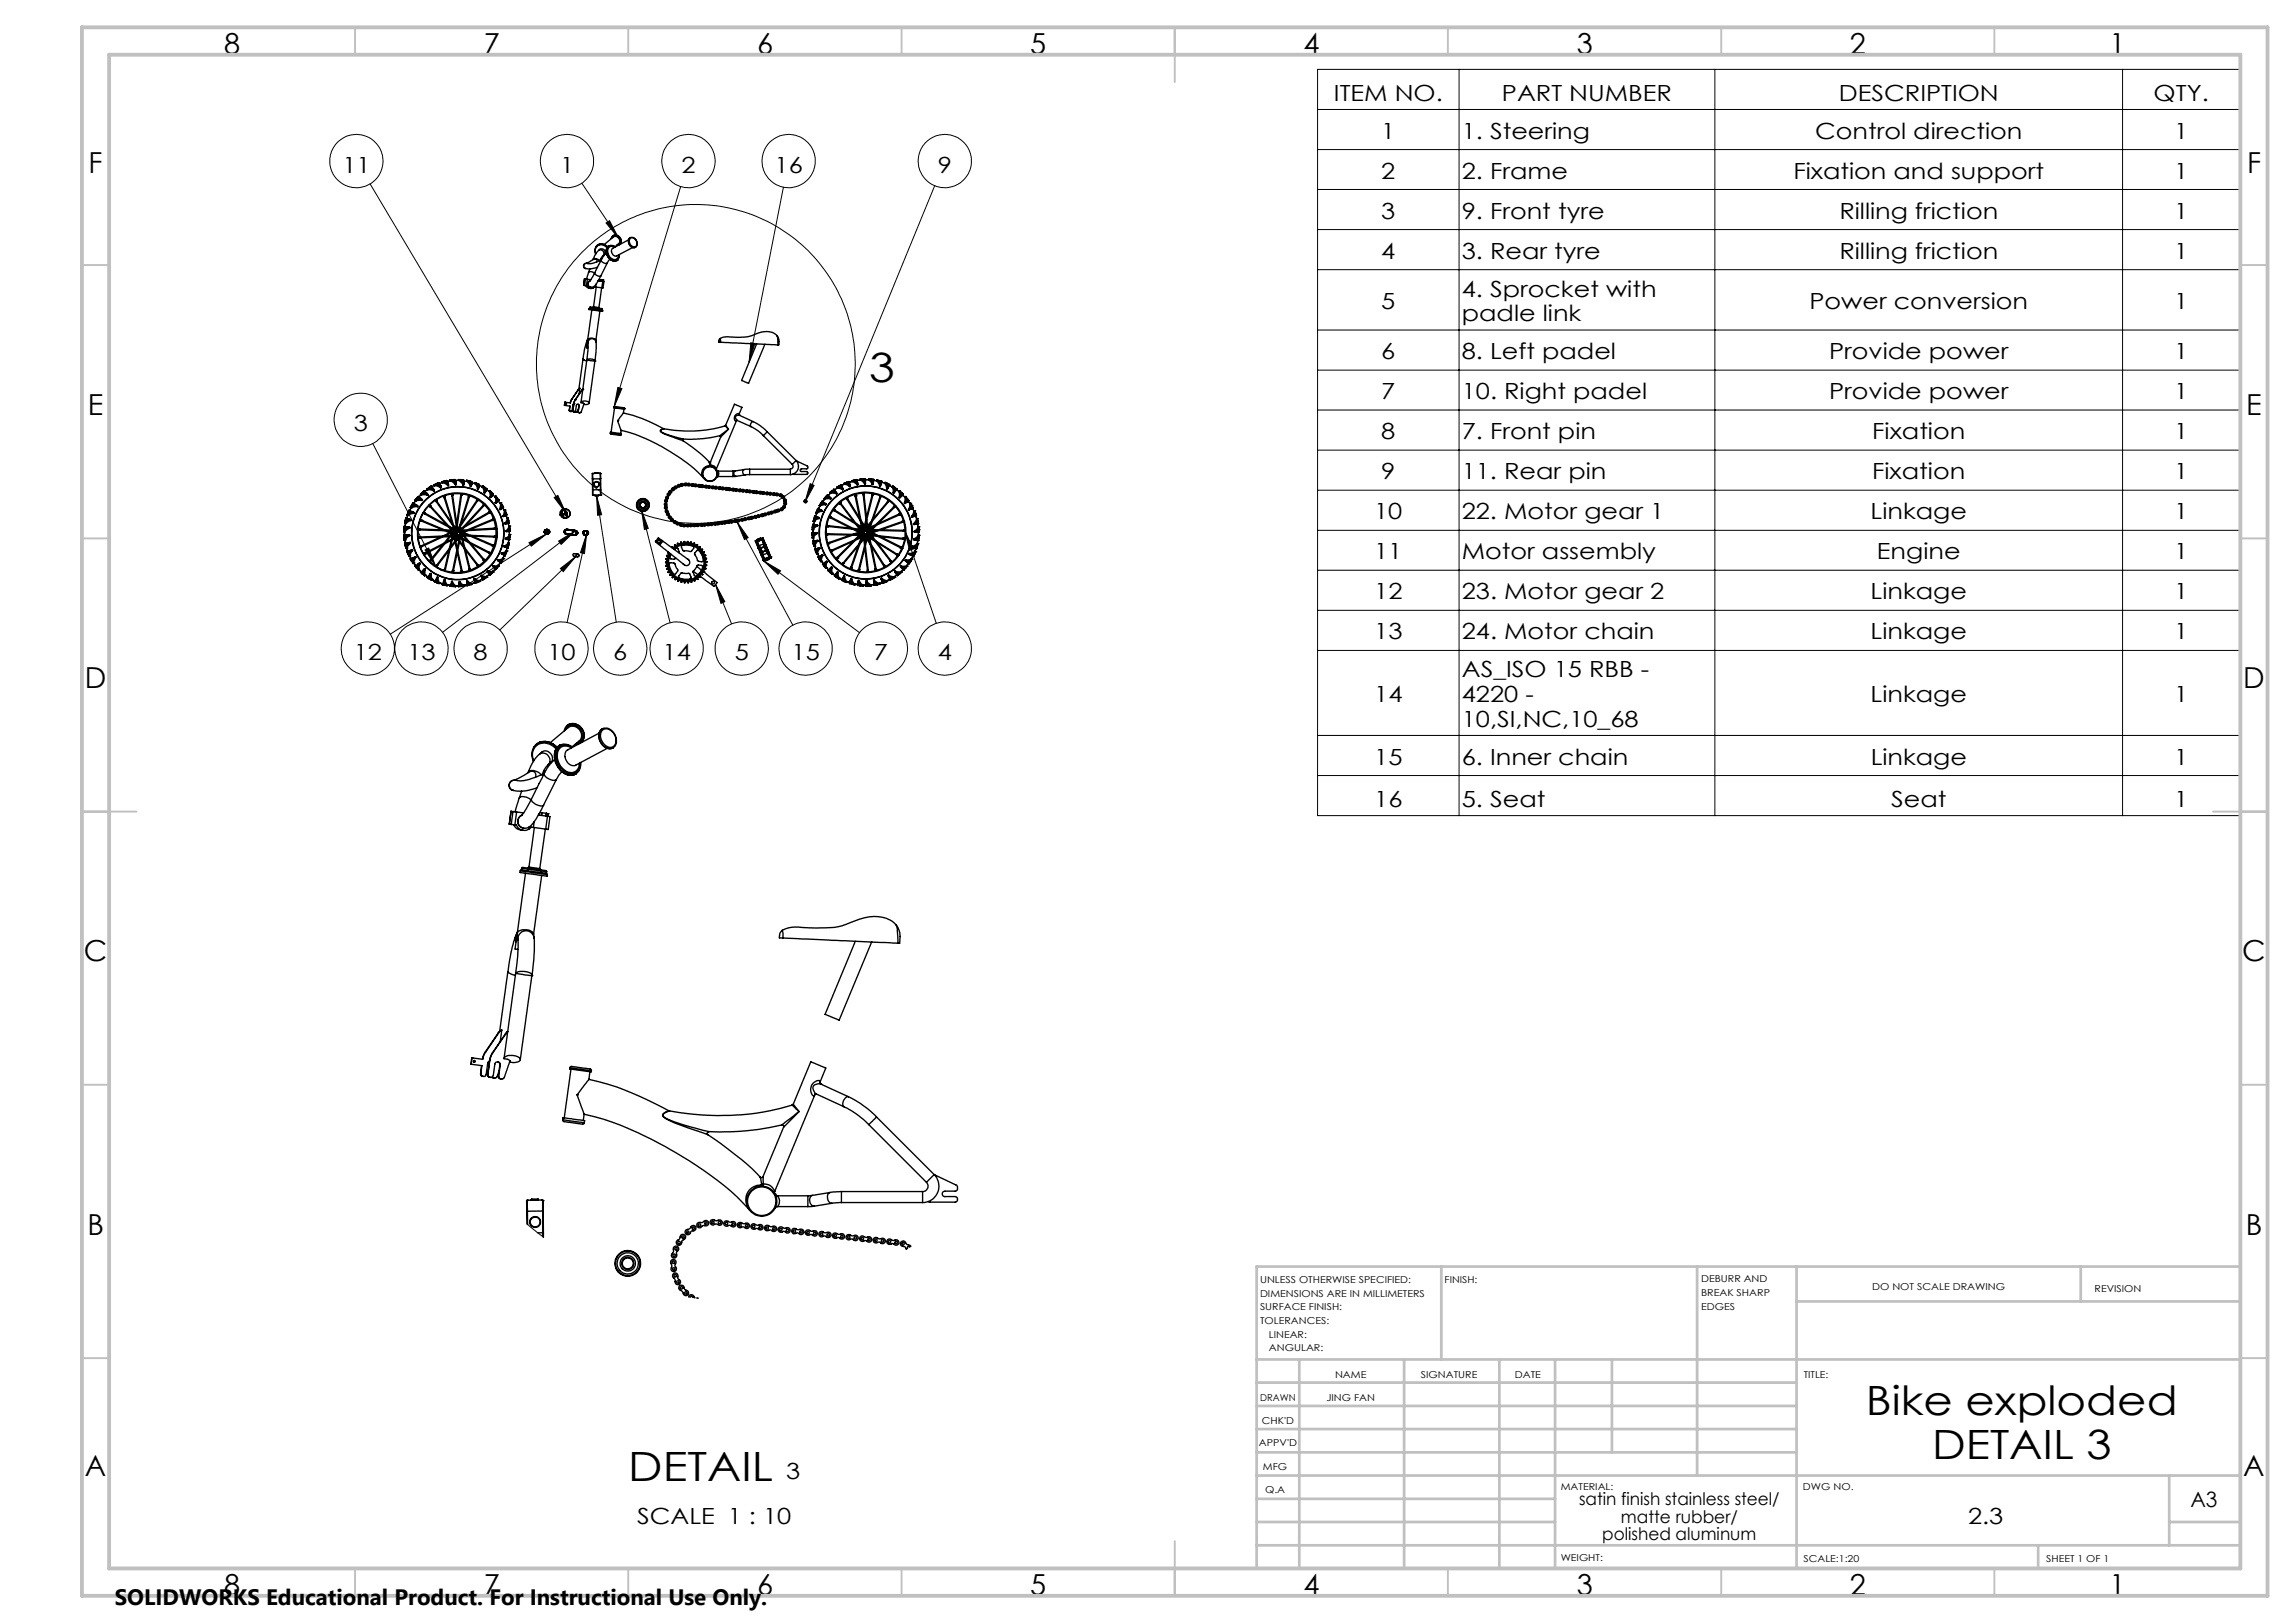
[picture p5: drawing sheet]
<svg xmlns="http://www.w3.org/2000/svg" width="420mm" height="297mm" viewBox="0 0 420 297" stroke-linecap="round" stroke-linejoin="round" font-family="sans-serif">
<defs><g id="words">
<g font-size="7.4">
<text x="159.1" y="69.8">3</text>
<text x="341.5" y="258.9">Bike exploded</text>
<text x="353.6" y="267">DETAIL 3</text>
<text x="115" y="271">DETAIL</text>
</g>
<g font-size="5.3">
<text x="41" y="9.9">8</text>
<text x="88.5" y="9.9">7</text>
<text x="138.5" y="9.9">6</text>
<text x="188.5" y="9.9">5</text>
<text x="238.5" y="9.9">4</text>
<text x="288.5" y="9.9">3</text>
<text x="338.5" y="9.9">2</text>
<text x="386" y="9.9">1</text>
<text x="16.2" y="31.7">F</text>
<text x="411.2" y="31.7">F</text>
<text x="16.1" y="75.9">E</text>
<text x="411.1" y="75.9">E</text>
<text x="15.5" y="125.9">D</text>
<text x="410.5" y="125.9">D</text>
<text x="15.4" y="175.9">C</text>
<text x="410.4" y="175.9">C</text>
<text x="16" y="225.9">B</text>
<text x="411" y="225.9">B</text>
<text x="15.5" y="270.2">A</text>
<text x="410.5" y="270.2">A</text>
<text x="41" y="291.9">8</text>
<text x="88.5" y="291.9">7</text>
<text x="138.5" y="291.9">6</text>
<text x="188.5" y="291.9">5</text>
<text x="238.5" y="291.9">4</text>
<text x="288.5" y="291.9">3</text>
<text x="338.5" y="291.9">2</text>
<text x="386" y="291.9">1</text>
</g>
<g font-size="4.1">
<text x="244.1" y="18.5">ITEM NO.</text>
<text x="274.9" y="18.5">PART NUMBER</text>
<text x="336.5" y="18.5">DESCRIPTION</text>
<text x="394.1" y="18.5">QTY.</text>
<text x="252.8" y="25.4">1</text>
<text x="267.5" y="25.4">1. Steering</text>
<text x="332.2" y="25.4">Control direction</text>
<text x="397.9" y="25.4">1</text>
<text x="62.7" y="31.6">11</text>
<text x="102.5" y="31.6">1</text>
<text x="124.7" y="31.6">2</text>
<text x="141.8" y="31.6">16</text>
<text x="171.6" y="31.6">9</text>
<text x="252.8" y="32.7">2</text>
<text x="267.5" y="32.7">2. Frame</text>
<text x="328.2" y="32.7">Fixation and support</text>
<text x="397.9" y="32.7">1</text>
<text x="252.8" y="40">3</text>
<text x="267.5" y="40">9. Front tyre</text>
<text x="336.6" y="40">Rilling friction</text>
<text x="397.9" y="40">1</text>
<text x="252.8" y="47.4">4</text>
<text x="267.5" y="47.4">3. Rear tyre</text>
<text x="336.6" y="47.4">Rilling friction</text>
<text x="397.9" y="47.4">1</text>
<text x="252.8" y="56.5">5</text>
<text x="267.5" y="54.3">4. Sprocket with</text>
<text x="267.5" y="58.8">padle link</text>
<text x="331.1" y="56.5">Power conversion</text>
<text x="397.9" y="56.5">1</text>
<text x="252.8" y="65.7">6</text>
<text x="267.5" y="65.7">8. Left padel</text>
<text x="334.7" y="65.7">Provide power</text>
<text x="397.9" y="65.7">1</text>
<text x="252.8" y="73.1">7</text>
<text x="267.5" y="73.1">10. Right padel</text>
<text x="334.7" y="73.1">Provide power</text>
<text x="397.9" y="73.1">1</text>
<text x="64.7" y="78.9">3</text>
<text x="252.8" y="80.4">8</text>
<text x="267.5" y="80.4">7. Front pin</text>
<text x="342.6" y="80.4">Fixation</text>
<text x="397.9" y="80.4">1</text>
<text x="252.8" y="87.7">9</text>
<text x="267.5" y="87.7">11. Rear pin</text>
<text x="342.6" y="87.7">Fixation</text>
<text x="397.9" y="87.7">1</text>
<text x="251.5" y="95">10</text>
<text x="267.5" y="95">22. Motor gear 1</text>
<text x="342.3" y="95">Linkage</text>
<text x="397.9" y="95">1</text>
<text x="251.5" y="102.4">11</text>
<text x="267.5" y="102.4">Motor assembly</text>
<text x="343.5" y="102.4">Engine</text>
<text x="397.9" y="102.4">1</text>
<text x="251.5" y="109.7">12</text>
<text x="267.5" y="109.7">23. Motor gear 2</text>
<text x="342.3" y="109.7">Linkage</text>
<text x="397.9" y="109.7">1</text>
<text x="251.5" y="117">13</text>
<text x="267.5" y="117">24. Motor chain</text>
<text x="342.3" y="117">Linkage</text>
<text x="397.9" y="117">1</text>
<text x="64.7" y="120.8">12</text>
<text x="74.6" y="120.8">13</text>
<text x="86.7" y="120.8">8</text>
<text x="100.2" y="120.8">10</text>
<text x="112.2" y="120.8">6</text>
<text x="121.3" y="120.8">14</text>
<text x="134.5" y="120.8">5</text>
<text x="144.9" y="120.8">15</text>
<text x="159.9" y="120.8">7</text>
<text x="171.6" y="120.8">4</text>
<text x="267.5" y="123.9">AS_ISO 15 RBB -</text>
<text x="251.5" y="128.5">14</text>
<text x="267.5" y="128.5">4220 -</text>
<text x="342.3" y="128.5">Linkage</text>
<text x="397.9" y="128.5">1</text>
<text x="267.5" y="133">10,SI,NC,10_68</text>
<text x="251.5" y="139.9">15</text>
<text x="267.5" y="139.9">6. Inner chain</text>
<text x="342.3" y="139.9">Linkage</text>
<text x="397.9" y="139.9">1</text>
<text x="251.5" y="147.7">16</text>
<text x="267.5" y="147.7">5. Seat</text>
<text x="346.1" y="147.7">Seat</text>
<text x="397.9" y="147.7">1</text>
<text x="143.9" y="270.6">3</text>
<text x="116.6" y="278.8">SCALE 1 : 10</text>
<text x="360.2" y="278.9">2.3</text>
<text x="21" y="293.7">SOLIDWORKS Educational Product. For Instructional Use Only.</text>
</g>
<text font-size="3.9" x="400.9" y="275.8">A3</text>
<g font-size="3.2">
<text x="289" y="275.5">satin finish stainless steel/</text>
<text x="293.2" y="281.8">polished aluminum</text>
<text x="296.6" y="278.7">matte rubber/</text>
</g>
<g font-size="1.7">
<text x="230.6" y="234.8">UNLESS OTHERWISE SPECIFIED:</text>
<text x="230.6" y="237.3">DIMENSIONS ARE IN MILLIMETERS</text>
<text x="230.6" y="239.8">SURFACE FINISH:</text>
<text x="264.4" y="234.8">FINISH:</text>
<text x="311.3" y="234.7">DEBURR AND</text>
<text x="311.3" y="237.2">BREAK SHARP</text>
<text x="311.3" y="239.7">EDGES</text>
<text x="342.6" y="236.2">DO NOT SCALE DRAWING</text>
<text x="383.3" y="236.4">REVISION</text>
<text x="230.6" y="242.3">TOLERANCES:</text>
<text x="232.2" y="244.8">LINEAR:</text>
<text x="232.2" y="247.3">ANGULAR:</text>
<text x="230.6" y="256.3">DRAWN</text>
<text x="242.7" y="256.3">JING FAN</text>
<text x="244.3" y="252.2">NAME</text>
<text x="260" y="252.1">SIGNATURE</text>
<text x="277.2" y="252.1">DATE</text>
<text x="330.1" y="252.1">TITLE:</text>
<text x="230.9" y="260.5">CHK'D</text>
<text x="230.4" y="264.6">APPV'D</text>
<text x="231.1" y="269">MFG</text>
<text x="231.5" y="273.2">Q.A</text>
<text x="285.6" y="272.7">MATERIAL:</text>
<text x="330" y="272.7">DWG NO.</text>
<text x="285.6" y="285.7">WEIGHT:</text>
<text x="330.1" y="285.8">SCALE:1:20</text>
<text x="374.5" y="285.8">SHEET 1 OF 1</text>
</g>
</g></defs>
<g fill="none" stroke="#000" stroke-width=".25">
<path d="M106.8 52.2h.1M106.8 52.2h.2M107 51h.1M107 51l-.2 1.2M107 51l.1 .1M107 52.2l.3 .1M107.1 48.2a.47 .47 0 0 0-.3 .5 .47 .47 0 0 0 .4 .4M107.1 51.1h.4M107.1 51.1l-.1 1.1M107.2 52.3a.9 .9 0 0 0 .9 .5M107.3 52.3l.2 .1a.78 .78 0 0 0 1.1 .3M107.5 51.1l-.2 1.2"/>
<path d="M107.5 51.1l.6 .1M107.7 49.8l-.3 1.3M107.7 49.8l.5-.1 .6 .3M107.8 56.5v.2l2 .2 .5 .1v-.2M107.8 56.5l2.5 .3M107.9 56.4l-.1 .1M107.9 56.4h.1M107.9 56.4l.6 .1M107.9 56.3h.7M107.9 51.4a.64 .64 0 0 0-.3 .7 .64 .64 0 0 0 .5 .5M107.9 49.2l-.2 .6M107.9 56.3h.6"/>
<path d="M107.9 56.3v.1M108 51.4a.63 .63 0 0 0-.4 .6 .63 .63 0 0 0 .5 .6M108.1 52.6h.1M108.3 56.7l-.8 5.5M108.5 56.5h.1M108.5 56.5l1.2 .2M108.5 47.4a.87 .87 0 0 1 1.2 .3M108.5 47.4v.1M108.5 56.3v.2M108.5 56.3l1.2 .2M108.6 56.2h-.1M108.6 56.3h-.1"/>
<path d="M108.6 56.2l1 .1M108.6 56.3l1 .1M108.6 52.5v.2M108.8 49.9l-.9 1.5M108.8 49.9a.91 .91 0 0 0 1.2 .6M109 52.5h-.2l-.2 .2M109 52.5l1.1 .2M109.1 45.2l-.2 .5 .1 .8M109.1 52l-.1 .5M109.1 52.5l-.5 3.7M109.2 47.9a.37 .37 0 0 0-.1-.4 .37 .37 0 0 0-.4-.1l-1.5 .8M109.5 51.3l.8 .2"/>
<path d="M109.6 45.8l-.5 .5-.6 1.1M109.6 44.8l-.5 .4M109.6 45.8l.2-.2a.65 .65 0 0 1 .8 .2 .65 .65 0 0 1 0 .8l-.2 .2M109.6 44.8l-.3 .1M109.6 45.8a.64 .64 0 0 1 .8 .2 .64 .64 0 0 1 0 .8M109.6 56.3l.1 .1M109.6 44.7l1 .1 .6 .4-.5-.4a1.22 1.22 0 0 0-1.1 0zM109.6 51.1l.2 .1M109.6 56.4l.1 .1M109.6 56.4l.6 .2M109.7 56.7h.1M109.7 56.7h.5"/>
<path d="M109.7 56.5v.2M109.7 56.5l.5 .1M109.8 51.2h.1M109.8 56.9l-.8 5.4M109.8 51.2l-.1 .2M109.8 51.2v.2M109.8 51.2h.4M110 50.5a3.7 3.7 0 0 1-1.7 2.1h-.2M110 47.6l-1.4 .6-.7 .1a.74 .74 0 0 0-1.1 .4 .89 .89 0 0 0 1 .5l1.6-.3M110 47.6l-1.2 2.3M110 47.6a.91 .91 0 0 0 1.1 .6M110.1 47.4l-.1-.1 .1 .1"/>
<path d="M110.1 52.7l-.5 3.6M110.2 56.7l.1 .1M110.2 51.2h.1M110.2 51.2v.3M110.2 51.2l.1 .1M110.2 56.6v.1M110.3 51.5h.2l-.2 1.2h-.2M110.3 51.5l-.2 1.2M110.3 51.3h.1M110.3 51.3v.2M110.4 46.8l-.6 .9M110.6 44.8l1.6-1.4a.79 .79 0 0 1 1 .2 .79 .79 0 0 1 0 1l-.6 .6"/>
<path d="M111 46.3l-1 1.3M111.1 45.3a1.17 1.17 0 0 0-1.5-.4 1.17 1.17 0 0 0-.6 1.5M111.1 48.2l-1.1 2.3M111.4 45a1.58 1.58 0 0 0-.2 1.9 1.58 1.58 0 0 0 1.7 .8M111.4 45a1.6 1.6 0 0 0-.2 1.8 1.6 1.6 0 0 0 1.7 .9M111.4 45h.1M111.4 45l.6-.1 .6 .3M111.4 45a1.54 1.54 0 0 0 .1 2.3l.6 .4h.8M111.6 47.4l-.5 .8M111.9 43.6a.87 .87 0 0 1 1.3-.2 .87 .87 0 0 1 0 1.3l-.2 .1M112.1 43.2l-.3 .5M112.1 43.2a1.01 1.01 0 0 1 1.3 .2 1.01 1.01 0 0 1 0 1.3"/>
<path d="M112.1 43.2a1.02 1.02 0 0 1 1.3 .2 1.02 1.02 0 0 1 0 1.3M112.5 45.3a.83 .83 0 0 0-1.1-.1 .83 .83 0 0 0-.2 1.1 1.27 1.27 0 0 0 1.7 1.1l.3-.4v-.4M112.6 45.2a.9 .9 0 0 0-1.2-.1 .9 .9 0 0 0-.2 1.2 1.25 1.25 0 0 0 1.9 1l.2-.7-.1 .6-.3 .4M112.9 47.7h.1M113.4 44.7l-.5 .2M115 43.9l-2.9 1.5a.82 .82 0 0 0-.1 1 .82 .82 0 0 0 .9 .4l2.9-1.5M115.3 43.5a.99 .99 0 0 1 1.3 .9M115.3 43.5a1.05 1.05 0 0 0-.1 1.2 1.05 1.05 0 0 0 1.1 .6M115.3 43.5a1.07 1.07 0 0 0-.1 1.2 1.07 1.07 0 0 0 1.1 .6M115.4 43.6a.91 .91 0 0 1 1 .4 .91 .91 0 0 1-.2 1.2 1.03 1.03 0 0 1-.8-1.6zM116.6 44.4l-.1 .6-.2 .3M103.3 74.2h.1"/>
<path d="M103.4 74.2l.9 .1-.1 .8M103.4 73.7h.1M103.4 73.7l-.1 .5M103.4 73.6v.1M103.6 73.8v.2M104.2 75.1l.2 .2M104.2 75.1h.1M104.3 74.3l-.1 .8M104.6 73.1l-.2 .6M104.6 73.1h.1M104.6 73.1l-.2 .6-1-.1M104.8 75.1h.1"/>
<path d="M104.8 75.1l.2 .3M105 73.9l-.2 .1-.1 1.1-.1 .2h-.2M105 73.8h.1M105 73.8l-.2 1.3M105.2 75.4h.1zM105.3 73.2l-.3 .6M105.3 73.2h.1M105.3 75.4h.1M105.8 74l.1 .3M105.8 75.3h.1M105.8 71.3l-1.2 1.8M105.8 71.3h.1"/>
<path d="M105.8 75.3l.2 .2M105.9 74.8l-.2 .5-.4 .1M105.9 74.3h.1M105.9 74.3l-.1 1M106 74.3a.25 .25 0 0 0-.2-.3 .25 .25 0 0 0-.3 .2l-.2 1-.1 .2h-.2M106 74.3l-.2 1M106 71.1l-.2 .2M106.1 71l-.1 .1M106.1 71l-.1 1.1M106.5 71.4h.1M106.5 71.4l-1.2 1.8M106.6 71.2l-.1 .2"/>
<path d="M106.6 71.2h.1M106.7 65.8l.7 .2M106.7 65.8h.1M106.7 65.8l-.8 5.4M106.7 65.7v.1M106.7 71.2h-.1M106.8 74h.8a.27 .27 0 0 0 .2-.3 .27 .27 0 0 0-.3-.3h-.6l-.6 .2 .6 .3-.6 1.6h-.3l-.2-.2M107.4 65.9l1.5 .2M107.4 65.9a1.23 1.23 0 0 1 1.5 .1M107.4 65.9l-1.1 7.8M107.4 65.9h.1M107.4 62.4l-.4 1.6-.3 1.8"/>
<path d="M107.4 62.4v.6M107.5 62.2a1.03 1.03 0 0 1 1.5 .1l.1 .3M107.5 62.2l.1 .6M107.5 62.2l-.1 1.4 .2 .1M107.6 62.1l-.2 .3M107.6 62.8v1.4l-.2 1.7M108.9 66.1h.1M108.9 66.1l-1.1 7.7M108.9 66v.1M109.1 62.6v1.2l-.2 2.2M109.1 62.6a.75 .75 0 0 0-.9-.6 .75 .75 0 0 0-.6 .8M111.7 79.3a.99 .99 0 0 0 1 .2l.8 .2 .2-.2"/>
<path d="M111.7 79.3a.42 .42 0 0 1 .7-.1l1.3 .1v.2M111.7 79.3l2 .2M112.4 74.5l.2-.1 1.6 .2 .1 .2M112.4 74.5v.1l1.8 .3 .1-.1M112.4 74.5l1.9 .3M112.5 74.6l-.7 4.5M113 77l.7 1.8M113 77h.1M113.7 78.8a33.7 33.7 0 0 1 15.1 8.7M113.7 78.8l-.1 .5M114.1 75.6a26.9 26.9 0 0 1 7.3 2.9M114.1 75.6l-1.1 1.4"/>
<path d="M114.2 74.9l-.1 .7M121.4 78.5h.1M121.4 78.5a.42 .42 0 0 0-.5 .5l.7 .4 3.4 1.2M121.4 78.5l-.4 .1a.23 .23 0 0 0-.1 .3 .23 .23 0 0 0 .2 .2l1.6 .6 2.4 .7M131.7 79.8l.2 .1M131.7 79.7a22.2 22.2 0 0 1-6.6 .7M131.8 61.9l.1 .7M131.8 61.9l-.2 .3-.1 .4h.4M131.9 62.6l10.5 .5M131.9 79.9l-1.9 4.6M132.7 77.9a23.6 23.6 0 0 1-11.3 .6M132.7 77.9l.6 .6"/>
<path d="M132.8 77.9h-.1M132.8 77.9l.5 .6M133.3 78.5l-1.6 1.2M133.3 78.5l-1.4 1.4M134.8 76.9h.1M134.9 76.9l2.5 1.2M135.2 75.9l.1 .1M135.2 75.9l.6-1.4-1.4-.5-1.6 3.9M135.2 75.9l.1-.1a.5 .5 0 0 0-.9 .4v.4a.25 .25 0 0 0 .1 .3 .25 .25 0 0 0 .3 0l-3.7 8.9M135.3 76h.1M135.3 76a.51 .51 0 0 0-.7 .3 .51 .51 0 0 0 .3 .6M135.3 76l2.5 1.1"/>
<path d="M137.4 78.1l1.4 .8 .9 .8M137.8 77.1l1.4 .9 1.2 1M137.8 77.1a.62 .62 0 0 0-.4 1M138.5 62.9l-2.8 6.7 1.3 .6 3-7.2M139.7 79.7l5.3 5.3M140.4 79l-.7 .7M140.4 79l5.3 5.3M142.2 61.5a3.2 3.2 0 0 0-3.8-.4 9.5 9.5 0 0 1-5.4 .5l-1.2 .3M142.2 61.5l.2 1.6M142.2 61.5l.3 .4 .1 .5a.49 .49 0 0 1-.2 .7M73.9 97.9v.4M73.9 97.3h.1"/>
<path d="M73.9 97.9h.1M73.9 97.3h.2M73.9 97.9h.2M73.9 98.3h.1M73.9 96.7v.1M73.9 96.8h.1M73.9 96.7l.1 .1M74 96.3l-.1 .5M74 98.8h.1M74 96.3h.1M74 96.3v.1M74 96.4l-.1 .3"/>
<path d="M74 96.4h.1M74 96.3l.1 .1M74 97.3l.1 .6M74 99.4l.2 .4M74 97.6l-.1 .3M74 99.4h.1M74.1 97.9v.3M74.1 97.3h.1M74.1 95.8h.1M74.1 99.4v.1M74.1 99.5l.1 .3M74.1 98.8l.1 .6"/>
<path d="M74.1 96.4v.3M74.1 96.4h.1M74.1 96.3v.1M74.2 98.8h.1M74.2 96.1l-.2 .2M74.2 99.8h.1M74.2 98.8h-.2M74.2 95.3h.1M74.2 95.2v.1M74.2 99.1l-.2 .3M74.2 95.2h.1M74.2 95.8l-.1 .5"/>
<path d="M74.2 99.4l.1 .3M74.2 99.4h.1M74.2 95.8h.1M74.2 99.4l-.1 .1M74.2 99.4h-.1M74.3 94.9l-.1 .3M74.3 94.9h.1M74.3 99.8h-.1M74.3 94.8l-.1 .5M74.3 94.8v.1M74.4 94.9v.3M74.4 94.9h.1"/>
<path d="M74.5 97.9h.4M74.5 94.3h.1M74.5 96.4l-.5 .4-.1 .5M74.5 96.4h.1M74.5 94.6l-.2 .2M74.5 96.4l.5 .1M74.5 98l-.5 .8M74.5 97.9l-.6 .5 .1 .4M74.5 97.9v.1M74.5 98h.1M74.5 98h.4M74.6 96.6l-.7 .7"/>
<path d="M74.6 96.6h.4M74.6 94.3l-.2 .6M74.6 94.3h.1M74.6 96.4v.2M74.6 96.4l.4 .1M74.6 93.8h.1M74.6 93.8h.2M74.7 99.5l-.4 .8M74.7 99.4l-.1-.1-.4 .6 .1 .4M74.7 99.4h.1M74.7 99.4v.1M74.8 93.4l-.2 .4"/>
<path d="M74.8 93.4l.2 .1M74.8 93.4h.1M74.9 95l.4 .1M74.9 95.1l-.8 .7M74.9 95.1h.1M74.9 95.1l.3 .1M74.9 95h-.1l-.5 .2-.2 .6M74.9 95v.1M74.9 98l-.7 .8M74.9 98h.1M74.9 97.9v.1M74.9 98h-.4"/>
<path d="M74.9 97.9h-.4M75 93.5l-.1 .3M75 93.5h.1M75 96.6l-.9 .7M75 96.5v.1M75.1 93.3l-.3 .1M75.1 99.4l-.6 .9M75.1 99.4h.1M75.1 99.3v.1M75.1 99.3h-.5M75.1 92.9h.1M75.1 92.9l.1 .1"/>
<path d="M75.1 99.4l-.4 .1M75.1 99.3l-.4 .1M75.1 99.4h-.4M75.2 93l-.2 .5M75.2 95.2l-1 .6M75.2 93h.1M75.2 95.2h.1M75.3 95.1l-.1 .1M75.3 92.4l.1 .1M75.4 93.6l.4 .2M75.4 93.8l-.9 .5M75.4 93.8h.1"/>
<path d="M75.4 92.4h-.1M75.4 93.8l.3 .1M75.4 92.4h.1M75.4 93.7h-.3a.51 .51 0 0 0-.6 .4v.2M75.4 93.7v.1M75.4 93.7l.4 .1M75.6 92.1l-.3 .3M75.6 92.1h.1M75.6 92.1l-.2 .3M75.6 92.1l.1 .1M75.7 92.2l-.1 .2M75.7 92.1v.1"/>
<path d="M75.7 92.1h.1M75.7 93.9l-1.1 .4M75.7 93.9h.1M75.8 93.8l-.1 .1M75.8 92l-.2 .1M75.9 91.6l.2 .1M76 91.7l-.3 .4M76 92.5l-.9 .4M76 92.5l.4 .2M76.1 91.7h.1M76.1 92.5h-.1M76.1 92.5l.3 .2"/>
<path d="M76.1 92.3l.3 .3M76.1 92.4l-.8 .1-.2 .4M76.1 92.4v.1M76.1 92.4l.3 .2M76.2 91.2h.1M76.3 91.2h-.1M76.3 91.2h.1M76.4 92.7l-1.2 .3M76.4 92.7h.1M76.4 92.6v.1M76.5 90.9l-.2 .3M76.5 90.9l.1 .1"/>
<path d="M76.5 90.9l-.3 .3M76.5 96.8v.1M76.5 90.9h.1M76.5 96.8h.1M76.5 96.8h.3M76.5 98.3h.3M76.5 90.9l.2 .1M76.5 98.4h.3M76.5 96.8l.1 .1M76.6 96.9l-.1 .1h.3M76.6 96.9h.2M76.6 91l-.2 .2"/>
<path d="M76.7 91h-.1M76.8 90.8l-.3 .1M76.8 98.3v.1M76.8 98.3h.1M76.8 97l4.6 .1M76.8 96.8l4.2 .2M76.8 96.8v.2M76.8 98.3v.2h-.3M76.8 95.3h.3M76.9 95.2l.2 .1M76.9 91.3l-1 .3M76.9 91.3h.1"/>
<path d="M76.9 90.4h.1M76.9 90.4l.1 .2M76.9 91.3l.3 .3M76.9 91.3l.4 .3M77 91.2l.3 .3M77 91.3v-.1h-.6l-.5 .4M77 91.3h-.1M77 91.3l.3 .2M77 90.6l-.3 .4M77 90.6h.1M77 90.6h1.2M77.1 99.9h.1"/>
<path d="M77.2 99.9l-.3 .1M77.2 95.2l-.1 .1M77.2 99.9v.1M77.2 95.2h.1M77.2 95.2l-.3-.1 .3 .1M77.2 91.6l-1.1 .1M77.2 91.6h.1M77.3 91.5v.1M77.3 90.1h.1M77.4 90.1h-.1M77.4 90.1h.1M77.5 93.9h.1"/>
<path d="M77.5 93.9l.2 .1M77.5 93.7l.1 .1M77.5 93.8v.1M77.5 93.8l.3 .2M77.6 93.8h-.1M77.6 93.8l.2 .2M77.6 89.8l-.2 .3M77.6 89.8l.1 .2M77.6 89.8l-.3 .3M77.6 89.8h.1M77.6 89.8h.3M77.6 89.8l.2 .2"/>
<path d="M77.7 90l-.2 .1M77.7 94l4.4 2.4M77.8 90h-.1M77.8 93.9l4 2.2M77.8 94h-.1M78 90.3l-1 .1M78 90.3l.2 .3M78 90.3h.1M78.1 90.2l.2 .4M78.1 90.3v-.1l-.3-.1a.48 .48 0 0 0-.6 .1l-.3 .2M78.1 90.3h-.1M78.1 90.3l.2 .3"/>
<path d="M78.1 89.5h1.1M78.1 89.5l.3-.2a.71 .71 0 0 1 .9 .2M78.1 89.5h.1M78.1 89.5l.1 .1M78.2 89.6l-.4 .4M78.2 89.6h.1M78.2 89.6l.8 .1 .4 .1M78.2 90.6h.1M78.3 90.6h-.1M78.6 89.2h.1M78.6 92.4l.2 .2M78.7 92.7h.1"/>
<path d="M78.7 92.7l4.2 4.6M78.7 92.7l-.2-.2 .2 .2M78.8 92.6l-.1 .1M78.8 92.6l4.2 4.6M78.9 89l-.3 .2M78.9 89l.1 .1M78.9 89h.1M78.9 89h.2M79 89.1l-.2 .1M79 89.1h.1M79.2 89.5l.2 .3M79.2 89.5h.1"/>
<path d="M79.3 89.5h-.1M79.3 89.5l.2 .3M79.3 89.4l.2 .3M79.4 89.8h.1M79.4 89.7l.1 .1M79.5 89.8h-.1M79.5 88.7l1 .2M79.5 88.7h.1M79.5 88.7v.2M79.5 88.9l-.5 .2M79.5 88.9h.1M79.5 88.9l1.1 .3"/>
<path d="M79.7 91.6l.1 .2M79.8 91.5l.1 .3M79.8 91.5l-.1 .1M79.8 91.5a7.2 7.2 0 0 0-2.3 9.8M79.8 91.5h.1M79.8 91.8l3.1 4.4M79.9 88.5l-.4 .2M79.9 88.5l.5 .1 .2 .3M79.9 88.5h.1M79.9 91.8h-.1M79.9 91.7l2.8 4M80 88.5h-.1"/>
<path d="M80 88.5h.1M80.3 88.4l-.4 .1M80.3 88.4l-.3 .1M80.3 88.4v.1M80.3 88.5l-.1 .1M80.3 88.5h.1M80.3 88.3l.2 .1M80.3 88.3v.1M80.3 88.3l.1 .2M80.5 88.9h.1M80.5 88.9l.1 .3M80.6 89.2h.1"/>
<path d="M80.6 88.8l.2 .4M80.6 88.9h-.1M80.6 98.3l-3.4 1.6M80.6 88.9l.2 .3M80.8 89.2h-.2M80.9 88.2l1 .3M80.9 88.2l.5-.2 .6 .4v.1M80.9 88.2h.1M80.9 88.2v.1M80.9 88.3l-.5 .2M80.9 88.3h.1M80.9 88.3l.6 .2 .5 .4"/>
<path d="M81 98.2l-3.8 1.8M81 99.7l-2.2 2.8M81.2 90.8l-1.4 .7M81.2 90.8v.2M81.2 91h.1M81.2 90.7l.1 .3M81.3 91h.1M81.3 91l1.8 5.9M81.3 90.7l-.1 .1M81.3 90.7h.1M81.3 91h-.1M81.3 90.7l.1 .3"/>
<path d="M81.4 90.7h.1M81.4 88h.1M81.4 90.7l.1 .3M81.4 97h1.2M81.4 99.5l-2.5 3.1M81.4 91h-.1M81.4 91l1.9 5.9M81.4 91h.1M81.7 87.9l-.3 .1M81.7 87.9h.1M81.7 87.9l.1 .2M81.8 88.1h-.2"/>
<path d="M81.8 88.1h.1M81.8 87.9l.2 .1M81.8 97.2h.7M81.8 87.9v.2M81.9 88.5h.1M81.9 88.5l.1 .4M82 88.9h.1M82 88.5l.1 .4M82 88.4l.1 .5M82.2 96.3l.7 .4M82.2 98.2l-.9 1.2M82.3 97.5l-1.3 .6"/>
<path d="M82.4 88l-.6 .1M82.4 87.8l.9 .5M82.4 87.8h.5l.6 .4M82.4 87.8h.1M82.4 87.8v.2M82.4 88h.1M82.4 88l.3 .1 .6 .6M82.4 98.2l-.8 1M82.4 97.6l.2 .4zM82.4 97.6l-1 .5M82.5 97.9h.1M82.5 97.9l-.2 .1"/>
<path d="M82.5 97.6l.2 .4M82.5 96.7l.3 .1M82.6 97h.1M82.6 97l-.2 .4 .2-.4M82.6 98h-.1M82.6 98.9l-.4 1.5M82.6 90.4l-1.2 .3M82.6 90.4h.1M82.6 97.7l.1 .2zM82.6 90.4l.1 .3M82.7 97l-.2 .5 .2-.2M82.7 90.4v.3"/>
<path d="M82.7 90.7h.1M82.7 97.9h.1M82.7 97.4h.1M82.7 97.3l-.1 .2M82.7 97.1l.1 .1zM82.7 98.2l.3 .3zM82.7 97.3h.1M82.7 90.7l.8 5.6M82.7 97.8h.1M82.7 96.8l.3-.2zM82.7 98.2h.1M82.7 98.2l-.1 .5"/>
<path d="M82.7 90.4l.1 .3M82.8 98.2l.3 .2M82.8 98.8l-.4 1.3M82.8 97.2h.1M82.8 90.4h-.2M82.8 90.4h.1M82.8 97l.1 .1M82.8 90.4h-.1M82.8 90.4l.1 .3h-.1M82.8 97h.1M82.8 97.8l.1 .2zM82.8 98.2h.1"/>
<path d="M82.8 90.7l.8 5M82.9 97.3l-.1 .3zM82.9 97.9l-.1 .1h.1M82.9 96.7h.1M82.9 98.4l-.1 .2M82.9 97.3l.1 .1M82.9 97.8h.2M82.9 97.3v.3M82.9 97.8l.1 .2M82.9 97.6l.2 .1v.1M82.9 97.6l-5.8-2.3 5.8 2.5M82.9 87.8h.4v.1"/>
<path d="M82.9 87.8h.1M82.9 97.6v.2M83 97.4v.1M83 96.8v.2zM83 97.2l.1 .2-.1 .1M83 97h.1M83 97.2l-.1 .1M83 96.7l-.3 .2M83 97.8h.1M83 96.2l.3 .4M83 98h.2M83 97.5h.1"/>
<path d="M83 98.2l.1 .2M83 98l.1 .2M83.1 96.8h.1M83 98l-6.2 .3M83.1 96.9l-.2 .2M83.1 98.2l.1 .2M83.1 98.2l.2 .2M83.1 98.2l-6.3 .2M83.1 96.9v.2M83.1 96.9l-.1 .3M83.1 98.6l.1 .5M83.1 97.1l.1 .1"/>
<path d="M83.1 96.6l.4-.1zM83.1 98.4h.1M83.2 97.2h.1M83.2 98.4l-.2-.2 .2 .2M83.2 98h.1M83.2 87.8h.1M83.2 98l.1 .1-.2 .1M83.2 96.8l.3-.2zM83.3 96.9v.3h-.1M83.3 87.9h-.2M83.3 87.9h.1M83.3 98.5h.1"/>
<path d="M83.3 96.9h-.2M83.3 98.5l.1 .4M83.3 87.9h.6M83.3 87.8l.1 .1M83.3 99.2l.3 1.5M83.3 87.8v.1M83.3 88.7h.1M83.3 98.3l-5.5 2.9 .1 .1M83.3 88.3h.1M83.3 98.3l.1 .2M83.3 88.3v.4M83.3 88.3l.1 .4"/>
<path d="M83.4 88.7h.1M83.4 98.5l.2 .1M83.4 96.6h.1M83.4 96.6l-.1 .1h.1M83.4 98.4l.2 .1M83.4 98.5l-5.5 2.8M83.4 99.1l.3 1.3M83.4 98.2l-.1 .1M83.4 96.8l.1 .2M83.4 96.7l-.2 .1M83.4 88.3v.4M83.5 96.7l-.1 .1"/>
<path d="M83.5 97h.1M83.5 88.6l-.1 .1M83.5 88.2l-.1 .1M83.5 96.7h.1M83.5 96.6h-.4M83.5 88.2v.4M83.5 98.2l.1 .1-.2 .2M83.5 98.2h.1M83.5 98.2h-.1M83.6 98.6h.1M83.6 96.7l-.1 .3M83.6 96.6h.3z"/>
<path d="M83.7 98.5l.1 .1M83.7 98.5l-3.8 4.9M83.7 96.3v.3M83.7 98.7l.3 .4M83.7 98.1h.1M83.8 96.9h.1M83.8 96.7v.2M83.8 98.6l.2 .2M83.8 98.6l-3.8 4.9M83.9 96.6l-.1 .1M83.9 98.3l-.2 .2M83.9 98.3l-.1 .3"/>
<path d="M83.9 98.3h.1M83.9 96.6l.1 .1M83.9 96.6l-.3 .1M83.9 87.9h.1M83.9 87.9l.4 .3 .4 .5M83.9 87.8h.1M83.9 87.8v.1M83.9 97h.1M83.9 97a.57 .57 0 0 0-.6 .5 .57 .57 0 0 0 .4 .6M83.9 87.8l.9 .5M83.9 87.8h.4M84 96.7l-.2 .2"/>
<path d="M84 97.3a.35 .35 0 0 0-.5 .2 .35 .35 0 0 0 .4 .4M84 96.7h.2M84.1 98.5h.1M84.1 98.5h-.3M84.1 98.5l-1.3 5.9M84.1 99.2l.8 1.1M84.1 99l.7 .9M84.1 96.9h.1M84.1 96.8v.1M84.1 96.7l-.1 .1 .1 .2M84.2 98.2l-.1 .3M84.2 98.2v.3"/>
<path d="M84.2 98.2h.1M84.2 98.2l-.1 .1M84.2 98.5l.3 .1M84.2 98.5l-1.2 6M84.2 96.3l-.1 .4M84.3 96.7l-.2 .1M84.3 96.7v.1M84.3 90.7h.2M84.3 90.7l-.8 6M84.3 90.6h.1M84.3 90.6v.1M84.3 90.3l-1.5 .1"/>
<path d="M84.3 96.8l-.2 .1M84.3 87.8l.5 .3 .1 .2M84.3 90.3h.1M84.3 90.3v.3M84.4 98.1v.1M84.4 97.2h.1M84.4 87.8h.1M84.4 96.8l.2 .2M84.4 90.6l.1 .1M84.4 97.2h.2M84.4 97h.2M84.4 97v.2"/>
<path d="M84.4 98.3l-.2 .1M84.4 98.2l1.5 5.9M84.4 90.3l.1 .1M84.4 90.3v.3M84.5 98l.1 .2M84.5 98h.1M84.5 98l-.1 .1M84.5 87.8h.3M84.5 90.7l-.9 6M84.5 87.8h.1M84.5 90.4v.3M84.5 90.4l1.3 .3"/>
<path d="M84.5 97.8l.2 .1M84.5 90.4h.1M84.6 97.5h.1M84.6 98.2h-.2M84.6 98.2l1.4 5.9M84.6 97.3l.2 .1M84.6 97.6l.2 .2M84.6 97.3l-.1 .1 .1 .1M84.6 97.6l-.1 .2M84.6 88h.2M84.6 97v.2M84.7 97.9l3.8 4.6 .1-.1"/>
<path d="M84.7 98l-.1 .1M84.7 97.2v.2M84.7 98.5l.9 .5M84.7 88.7h.1M84.7 98.7l1.1 .6M84.7 88.7l.1 .1M84.7 97.5l5.4 2.4M84.8 88l.6 .1M84.8 88.3h.1M84.8 87.8h.1M84.8 97.8l-.1 .1M84.8 97.4l-.1 .1"/>
<path d="M84.8 97.5l-.1 .3M84.8 97.8l3.8 4.6M84.8 97.4l5.4 2.3M84.8 88.3l-.1 .4M84.8 87.8v.2M84.8 87.8l.1 .2M84.8 97.9h.9M84.9 88.3l-.1 .5M84.9 96.6l-.4 .4M84.9 98.1h1.1M85.2 97.1l-.6 .2M85.4 88.1h.1"/>
<path d="M85.4 88.1l.3 .2 .4 .7M85.4 87.9h.1M85.4 87.9v.2M85.4 87.9l.4 .1M85.4 87.9l.8 .7M85.6 97.1l-.8 .3M85.7 90.9l-1.6 5.4M85.7 90.9l.1 .1M85.8 90.7h.2M85.8 90.7h.1M85.8 90.7l-.1 .2M85.8 88h.1"/>
<path d="M85.8 88l.6 .5-.1 .1M85.9 91l-1.5 4.8M85.9 88h.1M85.9 99.2l3.6 1.9M85.9 90.7h.1M85.9 90.7l-.1 .3M86 90.7l1.3 .7M86 88l.3 .1M86 90.7l-.2 .3M86 88h-.1M86.1 89h.1M86.1 98l4.4 .1"/>
<path d="M86.1 88.3l.7 .2M86.1 99.5l3.4 1.7M86.2 88.6h.1M86.2 88.6l-.1 .4M86.3 88.1v.2M86.3 88.6l-.1 .4M86.3 88.2l.1 .1M86.4 88.6l-.2 .4M86.5 98.1l4 .2M86.8 88.5h.1M86.8 88.5l.3 .2 .3 .7M86.9 88.3a.92 .92 0 0 1 .8 .8h-.1"/>
<path d="M86.9 88.3l.7 .8M86.9 88.3h.1M86.9 88.3l-.1 .2M87.2 91.6h.1M87.3 91.6l.1 .1M87.3 91.7l-.1-.1-3.3 5M87.3 88.5h.1M87.3 91.7l-3.3 5M87.3 91.7h.1M87.4 89.4v.1M87.4 89.5h.1M87.4 88.5l.3 .1"/>
<path d="M87.4 91.4h.1M87.4 91.4l-.2 .2M87.4 91.4l-.1 .2M87.4 88.5h.1M87.5 91.5l1 .8M87.5 91.5h.1M87.5 91.4l-.2 .3M87.5 91.5l-.1 .2M87.6 88.8l.6 .3M87.6 89.1h.1M87.6 89.1l-.2 .3M87.6 89.1l-.2 .4"/>
<path d="M87.6 89.1l-.1 .4M87.7 89.1l-.2 .4M87.7 88.6v.1M87.7 88.6l-.1 .2M87.7 88.7l.1 .2M87.7 88.7v.1M88.2 89.1h.1M88.2 89.1l.3 .4 .1 .6M88.3 88.9a.94 .94 0 0 1 .7 .9h-.1M88.3 88.9l.5 .9M88.3 88.9h.1M88.3 88.9l-.1 .2"/>
<path d="M88.4 92.5l-3.6 3.9M88.4 92.5l.1 .1M88.4 92.5h.1M88.5 92.6l-3.3 3.6M88.5 92.3l.2 .1M88.5 92.3h.1M88.5 92.3l-.1 .2M88.6 90.1l.1 .1M88.6 92.4l-.2 .2M88.7 92.4l.9 1.2M88.7 92.4l-.2 .2M88.7 89.2h.1"/>
<path d="M88.8 89.2l.2 .2M88.8 89.2h.1M88.8 89.8h.1M88.8 89.8l-.2 .3M88.9 89.5l.6 .4M88.9 89.8l-.2 .4M89 89.8l-.3 .4M89 89.4h.1M89 89.4v.1M89.1 89.5l-.1 .1M89.1 89.4l-.1 .2M89.4 93.8h.1"/>
<path d="M89.4 93.8l.1 .1M89.4 93.8l-5.1 2.9M89.4 93.7v.1M89.4 93.7l.1 .2M89.5 89.9l.1 .3 .1 .8M89.5 93.9h.1M89.6 89.8a1.1 1.1 0 0 1 .5 .9l-.1 .1M89.6 89.8l.4 .9M89.6 89.8h.1M89.6 89.8l-.1 .1M89.6 93.6l.1 .1M89.6 93.6l-.2 .1"/>
<path d="M89.7 91h.1M89.7 93.7h.1M89.7 93.7l-.2 .1M89.7 93.8l.6 1.2M89.7 93.8h.1M89.7 93.8l-5.4 3M89.7 93.7l-.2 .2M89.9 91h-.1M90 90.7v.1M90 90.1l.2 .2M90 90.7l-.3 .3M90 90.7h.1"/>
<path d="M90 90.8l-.2 .2M90.1 90.4a1.21 1.21 0 0 1 .6 1.6M90.1 95.1h.1M90.1 95.1l-4.5 1.8M90.1 95.1v.1M90.1 90.8l-.2 .2M90.1 99.9h.1M90.1 99.9l.2 .1M90.1 95.2l-4.1 1.7M90.1 99.9l.3 .1M90.2 99.7l-.1 .2M90.2 99.7h.1"/>
<path d="M90.2 99.7l.3 .1-.1 .2M90.2 99.8l-.1 .1M90.2 99.7v.1M90.2 99.8l.2 .1M90.2 90.3l.1 .1M90.2 90.3l-.1 .2M90.3 90.4l-.1 .2M90.3 90.4l-.1 .1M90.3 95l.1 .1M90.3 95h.1M90.3 95l-.2 .2M90.3 95l-.2 .1"/>
<path d="M90.4 95.1l.3 1.5M90.4 100h.1M90.4 95.1l-.3 .1M90.5 98.2l.3 .1M90.5 96.7h.3M90.5 98.2h.3M90.5 96.7h.1M90.5 96.7v.1M90.5 98.1h.1M90.5 98.1h.3M90.5 96.7l-5.9 .3M90.5 96.8l-5.9 .4"/>
<path d="M90.5 98.1v.1M90.5 96.8h.3M90.5 96.8h.1M90.7 92h.1M90.7 92v.1M90.7 90.8l.2 .9M90.7 90.8h.1M90.7 90.8l-.1 .1M90.7 96.8l.1 1.3M90.7 98.3l-.3 1.5M90.7 90.8a.86 .86 0 0 1 .4 1h-.1M90.7 96.6l.1 .1"/>
<path d="M90.7 96.6l-.2 .1M90.8 96.8h.1M90.8 98.1v.2M90.8 98.1h.1M90.8 98.3h.1M90.8 96.7v.1h-.3M90.9 91.8h.1M90.9 91.7l-.2 .3M90.9 91.7v.1M90.9 91.8l-.2 .2M91 91.8l-.3 .3M91.1 91.2l.2 .3"/>
<path d="M91.1 91.5l.4 .6M91.1 91.8l-.4 .3M91.3 91.5l-.1 .1M91.3 91.5l-.1 .2M91.4 93.1v.1M91.4 93.2h.1M91.5 92.1l.1 .3-.2 .7M91.7 92l.1 1M91.7 92h.1M91.7 92l-.2 .1M91.7 92a.86 .86 0 0 1 .2 1.1h-.1M91.8 93v.1"/>
<path d="M91.8 93h.1M91.8 93l-.4 .1M91.8 93.1l-.3 .1M91.9 93.1l-.4 .1M91.9 92.8a1.11 1.11 0 0 1 .1 1.6M91.9 92.5l.2 .3M92 94.4h.1M92 94.4v.1M92.1 92.8h.1M92.1 92.8h-.1M92.1 92.8l-.1 .2M92.1 92.8l-.1 .1"/>
<path d="M92.3 99.9h.1M92.3 99.9l-.1 .1M92.3 99.9l.3 .1M92.4 95.7v.1M92.4 95.8h.1M92.4 94.3h.1M92.4 94.3v.1M92.4 94.3l-.4 .1M92.4 93.4a.84 .84 0 0 1 .1 1h-.1M92.4 93.3v1M92.4 93.3h.1M92.4 93.3l-.1 .1"/>
<path d="M92.4 94.4l-.4 .1M92.5 94.4l-.5 .1M92.5 98.6l.5 .1M92.5 98.6l.4 .1M92.5 98.5h.1M92.5 98.5v.1M92.5 98.5l.4 .1M92.6 94.2l.2 .6M92.6 97.1v.1M92.6 97.2h.1M92.6 97.2l.4 .1M92.6 97.1h.4"/>
<path d="M92.6 97.2h.4M92.6 93.8l.1 .4M92.7 94.2h.1M92.7 94.2l-.1 .1M92.7 94.2h-.1M92.8 95.7h.1M92.8 95.7v.1M92.8 95.7h-.4M92.8 94.8l-.1 .4-.3 .5M92.8 94.8h.2M92.8 95.8h-.4M92.9 95.8h-.5"/>
<path d="M92.9 98.6h.1M92.9 98.6v.1M93 94.8l-.2 .9M93 97.1h.1M93 97.1v.1M93 94.8h-.2M93 95.6a1.13 1.13 0 0 1-.4 1.5M93 94.8a.76 .76 0 0 1-.2 1M93 99.3h.2zM93.1 99.9l-.1 .3M93.1 95.3l.1 .3M93.1 96.3h.2"/>
<path d="M93.1 98.6a1.11 1.11 0 0 1-.8 1.3M93.1 98.7h.2M93.2 97.1a1.08 1.08 0 0 1-.7 1.4M93.2 99.4a.63 .63 0 0 1-.6 .8v-.1M93.2 95.7l-.2 .1M93.2 95.6l-.2 .1M93.2 95.7h-.2M93.2 95.6v.1M93.2 99.3l-.6 .7M93.2 97.2h.1M93.2 97.8h.1M93.3 96.3v.7l-.2 .3-.1-.1"/>
<path d="M93.3 96.3l-.3 .8M93.3 96.3h.1M93.3 98.7l-.2 .1M93.3 98.7h.1M93.3 98.3l-.3 .4h-.1M93.3 96.8v.4M93.3 98.4v.3M93.3 97.9v.4M93.3 97.8v.3l-.4 .5M93.3 97.8h.1M93.3 97.2l-.1 .1M93.3 97.2h.1"/>
<path d="M93.3 97.2h-.1M99.6 97.3l.1 .1M99.6 97.3h.1M99.6 97.3v.1M99.6 97.4h.1M99.6 97.2h.1M99.7 97.5h.1M99.7 97.4v.1M99.7 97.4h.1M99.7 97.3h-.1M99.7 97.2v.1M99.7 97.2h.1"/>
<path d="M99.7 97.2h-.1M99.7 97.1h.1M99.7 97.5v.1M99.7 97.1v.1M99.7 97.6h.1M99.7 97v.1M99.7 97h.1M99.8 97.6h.1M99.8 97h.1M99.8 97.6l.1 .1M99.8 97h-.1M99.8 96.9v.1"/>
<path d="M99.8 96.9h.1M99.9 97.7h.1M99.9 96.9l-.1 .1M99.9 96.9h.1M99.9 96.9v.1M99.9 97.6v.1M99.9 96.9h.2M100 96.9h.1M100 96.9h-.1M100 97.7h.1M100 97.2v.2M100.1 97.7h.1"/>
<path d="M100.1 96.9h.1M100.2 97.7h.1M100.2 97.7h-.1M100.2 96.9l.1 .1M100.2 96.9h.1M100.2 97.6v.1M100.2 97.6h.1M100.2 97h.1M100.3 97h.1M100.3 97.6h.1M100.3 97l.1 .1M100.3 97.1h.1"/>
<path d="M100.4 97.5h.1M100.4 97.5l-.1 .1M100.4 97.2h.1M100.4 97.1h.1M100.4 97.4v.1M100.4 97.4h.1M100.4 97.2v.1M100.4 97.3v.1M100.4 97.3h.1M102.5 94.2l.3 .4 .6 .2M102.5 94.2l.2 .1M102.5 94.2h.2"/>
<path d="M102.5 94.2h.3M102.6 94.2h.1M102.7 94.2a.84 .84 0 0 1 .9-1.1 .84 .84 0 0 1 .6 1.3 .84 .84 0 0 1-1.4 0l-.1-.1M102.8 94.2l.2 .3 .5 .3M102.8 94.2l-.1 .1M103.1 94l.1 .2h-.2zM103.1 94l.1 .2h-.1M103.3 97.3h.1M103.3 97.3v.2M103.3 97.4h.1M103.3 97.2v.1M103.3 97.2h.1"/>
<path d="M103.3 97.5h.1M103.3 97.1h.1M103.3 97.5l.1 .1M103.4 97.6h.1M103.4 97.5v.1M103.4 97.1h-.1M103.4 97.1h.1M103.4 97h.1M103.4 97.6l.1 .1M103.4 97l-.1 .1M103.4 93.4v.2M103.5 97.7h.1"/>
<path d="M103.5 97.6v.1M103.5 97h.1M103.5 96.9l-.1 .1M103.5 96.9h.1M103.5 96.9l.1 .1M103.5 93.8a.23 .23 0 0 0-.2 .2 .23 .23 0 0 0 .2 .2M103.5 94.2h.1M103.6 97.7v.1M103.6 96.9h.1M103.6 96.9v.1M103.6 93.7h.1M103.6 97.7h.1"/>
<path d="M103.6 97.8h.1M103.6 93.8l.2 .1v.2l-.3 .1M103.6 93.9l.1 .1zM103.6 93.1a.86 .86 0 0 0-1.1 1.1M103.6 93.7l-.1 .1M103.6 97.8h.2M103.6 96.9h.2M103.6 96.9h-.1M103.7 93.9h-.2l.1 .2M103.7 93.2a.84 .84 0 0 0-1 1M103.7 97.7v.1M103.7 96.9h.1"/>
<path d="M103.7 94.4l.1 .1h-.1M103.8 97.7v.1M103.8 97.7h.1M103.8 97.8h.1M103.8 96.9h.1M103.8 96.9l.1 .1M103.9 96.9h.1M103.9 97h.1M103.9 96.9h-.1M103.9 97.8h.1M103.9 96.9v.1M103.9 97.7v.1"/>
<path d="M103.9 97.7h.1M104 97.8h.1M104 97.7l-.1 .1M104 97h.1M104 96.9v.1M104 96.9h.1M104.1 97h.1M104.1 97.8h.1M104.1 96.9v.1M104.1 96.9h.1M104.1 97h.3M104.2 97.8h.1"/>
<path d="M104.2 96.9l-.2 .1M104.2 96.9v.1M104.2 97.8h-.3M104.2 97h.1M104.3 97h.1M104.3 97.8h.1M104.4 97h.1M104.4 97.8h.1M104.4 97l.2 .1M104.4 97.8v.1M104.5 97h-.1M104.5 97.8l.1 .1"/>
<path d="M104.5 97h.1M104.5 97.9h.1M104.5 97.8h.1M104.5 97.8h.2M104.6 97.8l-.1 .1M104.6 97.8v.1M104.6 97h.1M104.6 97l.1 .1M104.6 97.9h.1M104.7 97v.1M104.7 97h.1M104.7 97.1h.1"/>
<path d="M104.7 97.9h.1M104.7 97.8h.1M104.7 97h-.1M104.7 97.8l-.1 .1M104.7 97.8v.1M104.7 97h.2M104.8 97.9h.1M104.8 97.9h-.1M104.8 97h.1M104.8 97.1h.1M104.8 97v.1M104.8 97.9h-.1h.1"/>
<path d="M104.9 97v.1M104.9 97.1h.1M104.9 97.9h.1M104.9 97l.1 .1M105 97.1h.1M105 97.9h.1M105.1 97.9h.1M105 97.9h-.1M105.1 97.1h.1M105.1 97.9h.3M105.2 97.2h.1M105.2 97.9h-.1"/>
<path d="M105.2 97.9h.1M105.2 97.1h.1M105.3 97.2h.1M105.3 97.1l.1 .1M105.3 97.9h.1M105.3 97.1v.1M105.3 97.9h-.1M105.4 97.2h.1M105.4 97.8h.1M105.4 97.8l-.1 .1M105.4 97.2v.1M105.4 97.3h.1"/>
<path d="M105.5 97.2l.1 .2zM105.5 97.3h.1M105.5 97.3v.1M105.5 97.7l-.1 .1M105.5 97.8h.1M105.5 97.7v.1M105.5 97.8h-.1M105.5 97.4h.1M105.5 97.7h.1M105.5 97.4l.1 .1M105.6 97.5h.1M105.6 97.6h.1"/>
<path d="M105.6 97.4v.1M105.6 97.5v.1M106.7 97.4v.1M106.7 97.5h.1M106.7 97.6h.1M106.7 97.4h.1M106.8 97.6v.1M106.8 97.6h.1M106.8 97.5v.1M106.8 97.5h.1M106.8 97.4h.1M106.8 97.4h-.1"/>
<path d="M106.8 97.3v.1M106.8 97.5l-.1 .1M106.8 97.7h.1M106.8 97.3h.1M106.8 97.4v.1M106.8 97.7l.1 .1M106.8 97.8h.1M106.8 97.7v.1M106.9 97.8h.1M106.9 97.2l-.1 .1M106.9 97.2h.1M106.9 97.2v.1"/>
<path d="M106.9 97.8v.1M106.9 97.9h.1M106.9 97.8l.1 .1M107 97.9h.1M107 97.2h-.1M107 97.2h.1M107 97.9h.2M107 97.1v.1M107 97.1h.1M107.1 97.9h.1M107.1 97.1h.1M107.2 97.9h.1"/>
<path d="M107.2 97.2l.2 .1 .1 .2M107.2 97.1v.1M107.2 97.1h.1M107.2 97.1l-.3 .1M107.2 97.1l.1 .1M107.3 97.2h.1M107.3 97.9h.1M107.4 97.2h.1M107.3 97.9h-.1M107.4 97.8h.1M107.4 97.8v.1M107.4 97.2l.1 .1"/>
<path d="M107.4 97.3h.1M107.5 97.3h.1M107.5 97.5l-.2 .3-.2 .1M107.5 97.7h.1M107.5 97.3v.1M107.5 97.5h.1M107.5 97.6h.1M107.5 97.7l-.1 .1M107.5 97.4h.1M107.5 97.5v.1M107.5 97.6v.1M108.4 86.7v.9"/>
<path d="M108.4 86.6h.1M108.4 87.6h.1M108.4 86.7h.1M108.4 87.6v2.1M108.4 89.7v.9M108.4 90.6h.1M108.4 86.6l.1 1M108.5 89.6v1M108.5 89.6l-.1 .1M108.5 87.6h1.4M108.5 87.6v2M108.5 90.6h1.4"/>
<path d="M108.8 86.6h.7M108.8 86.6h.1M108.9 90.7h.6M108.9 90.6v.1M109.5 86.6h.1M109.5 90.6v.1M109.9 86.6v1M109.9 86.6v.1M109.9 86.6h-1.5M109.9 87.6v2M109.9 86.7v.9M109.9 89.6v1"/>
<path d="M109.9 89.6v.1M109.9 86.7h.1M109.9 89.6h-1.4M109.9 87.6h.1M109.9 89.7l.1 .9M109.9 87.6v2.1M110 90.6h-.1M110 90.6h.1M120.1 99l-.2 .1 .5 .4 4.7 3.8M120.4 98.6l.1-.2 .5 .4 4.9 3.5M120.4 98.6l.8 .5-.4 .6-.7-.7M120.4 98.6l-.3 .4"/>
<path d="M121.7 92.1a.36 .36 0 0 1 .3 .2 .36 .36 0 0 1 0 .4 .27 .27 0 0 1 0 .4 .27 .27 0 0 1-.4 0 .27 .27 0 0 1 .1-.4l-.1-.5zM121.8 93.3a.32 .32 0 0 1 .4 .1 .32 .32 0 0 1 0 .4 .28 .28 0 0 1 .3 .3 .28 .28 0 0 1-.4 .2 .28 .28 0 0 1-.1-.4l-.3-.3zM121.8 90.9a.29 .29 0 0 1 .5 .1 .29 .29 0 0 1-.2 .4 .29 .29 0 0 1 0 .5 .29 .29 0 0 1-.5-.1 .29 .29 0 0 1 .2-.4zM122.4 94.4l.3 .1 .2 .4a.28 .28 0 0 1 .3 .3 .28 .28 0 0 1-.3 .2 .28 .28 0 0 1-.2-.4l-.2-.1a.25 .25 0 0 1-.2-.2 .25 .25 0 0 1 .1-.3zM122.5 89.8a.28 .28 0 0 1 .5 .2 .28 .28 0 0 1-.3 .3h-.1a.28 .28 0 0 1-.2 .5 .28 .28 0 0 1-.3-.3 .28 .28 0 0 1 .3-.3zM122.9 89.4l.3-.1a.45 .45 0 0 1 .7-.2 .32 .32 0 0 1-.4 .4 .28 .28 0 0 1-.3 .3 .28 .28 0 0 1-.3-.4zM123.3 95.3h.3l.2 .2a.28 .28 0 0 1 .4 .2 .28 .28 0 0 1-.3 .3l-.2-.2-.4-.1zM124 88.7h.4a.34 .34 0 0 1 .4-.2 .34 .34 0 0 1 .2 .4h-.4a.3 .3 0 0 1-.4 .2 .3 .3 0 0 1-.2-.4zM124.4 95.8h.2l.2 .1a.44 .44 0 0 1 .6 .4l-.3 .1-.4-.1a.26 .26 0 0 1-.3-.1 .26 .26 0 0 1 0-.4zM124.7 99.9l.1-.1a2.29 2.29 0 0 1 2.2 .4v.1l-.5 .6-1.4-.1-.4-.6zM125 80.6l3.1 2.3 1.7 1.6M125.1 80.4l-.2 .1 .1 .1"/>
<path d="M125.2 88.5l.2-.1 .2 .1a.46 .46 0 0 1 .7 .3l-.2 .1-.3-.1-.3 .1a.25 .25 0 0 1-.3-.1 .25 .25 0 0 1 0-.3zM125.7 96h.4a.28 .28 0 0 1 .4-.1 .28 .28 0 0 1 .1 .4h-.4a.34 .34 0 0 1-.4 .1 .34 .34 0 0 1-.2-.4zM126.5 88.6l.2-.1 .3 .1a.29 .29 0 0 1 .5 0 .29 .29 0 0 1-.1 .5 .29 .29 0 0 1-.4-.2l-.3 .1a.25 .25 0 0 1-.2-.1 .25 .25 0 0 1 0-.3zM126.9 95.9l.5 .1a.29 .29 0 0 1 .4-.1 .29 .29 0 0 1 0 .4h-.3a.44 .44 0 0 1-.6-.2zM127.7 88.8l.3-.2 .2 .2a.28 .28 0 0 1 .5 0 .28 .28 0 0 1-.2 .4l-.2-.1a.36 .36 0 0 1-.4 0 .36 .36 0 0 1-.2-.3zM128.1 95.9l.2-.1 .3 .1a.28 .28 0 0 1 .5-.1 .28 .28 0 0 1-.1 .5l-.3-.1a.34 .34 0 0 1-.4 .1 .34 .34 0 0 1-.2-.4zM128.8 87.5h.1M129 88.9l.2-.1 .3 .1a.29 .29 0 0 1 .5 0 .29 .29 0 0 1-.1 .5 .29 .29 0 0 1-.4-.2l-.3 .1a.23 .23 0 0 1-.3-.1 .23 .23 0 0 1 .1-.3zM129.4 95.8h.4a.33 .33 0 0 1 .4-.1 .33 .33 0 0 1 .2 .3l-.1 .2-.3-.1a.36 .36 0 0 1-.4 .1 .36 .36 0 0 1-.2-.4zM129.8 84.5l.1 .7M129.9 85.3a1.34 1.34 0 0 0-1.3 .7 1.34 1.34 0 0 0 .2 1.5M129.9 85.2v.1"/>
<path d="M130 84.5h-.2M130 84.5l.1 .7M130.1 85.2l-.1 .1h-.1M130.1 85.2h-.2M130.1 85.2l.6 .1 .4 .5M130.2 89h.5a.33 .33 0 0 1 .4 0 .33 .33 0 0 1 .1 .5l-.4-.1a.4 .4 0 0 1-.6-.4zM130.7 95.6l.3 .1a.43 .43 0 0 1 .7 .1l-.2 .2h-.3a.29 .29 0 0 1-.5 .1 .29 .29 0 0 1 0-.5zM131.1 85.8v.2M131.1 86.1l.3 .1M131.1 86.1h.1M131.3 87.2l-.2 .1M131.4 86.2l.2 .5-.3 .5h2.8"/>
<path d="M131.4 86.2h2.7M131.5 89.1l.4 .1a.33 .33 0 0 1 .4 0 .33 .33 0 0 1 .1 .4l-.4-.1a.4 .4 0 0 1-.6-.3zM131.9 95.5h.4a.42 .42 0 0 1 .6 .2l-.2 .2-.3-.1a.3 .3 0 0 1-.4 .1 .3 .3 0 0 1-.1-.4zM132.8 89.2l.5 .2a.29 .29 0 0 1 .4 0 .29 .29 0 0 1-.1 .4 .29 .29 0 0 1-.4-.2l-.2 .1a.25 .25 0 0 1-.3-.1 .25 .25 0 0 1 .1-.4zM133.1 95.4h.5a.3 .3 0 0 1 .4-.2 .3 .3 0 0 1 .1 .4l-.6 .1a.25 .25 0 0 1-.4 0 .25 .25 0 0 1 0-.3zM134 89.4h.3a.47 .47 0 0 1 .7 .4 .33 .33 0 0 1-.6-.1l-.1 .1a.26 .26 0 0 1-.3 0 .26 .26 0 0 1 0-.4zM134.1 86.2v1M134.4 95.2h.4a.32 .32 0 0 1 .4-.2 .32 .32 0 0 1 .2 .4l-.6 .1a.25 .25 0 0 1-.4 0 .25 .25 0 0 1 0-.3zM134.5 86.2h-.4M134.5 86.2a.55 .55 0 0 0-.2 .5 .55 .55 0 0 0 .4 .5M134.7 87.2h-.6M135.2 89.5l.4 .1a.34 .34 0 0 1 .4 0 .34 .34 0 0 1 .2 .4l-.2 .1-.4-.2a.26 .26 0 0 1-.4 0 .26 .26 0 0 1 0-.4z"/>
<path d="M135.6 94.9h.5a.27 .27 0 0 1 .3-.2 .27 .27 0 0 1 .2 .3 .27 .27 0 0 1-.3 .2h-.1a.31 .31 0 0 1-.5 .1 .31 .31 0 0 1-.1-.4zM136.2 85.9a.55 .55 0 0 0-.3 .6 .55 .55 0 0 0 .4 .4M136.2 85.9l-1.7 .3M136.3 86.9l-1.6 .3M136.5 89.7h.3a.47 .47 0 0 1 .7 .4l-.3 .1-.4-.1a.26 .26 0 0 1-.4-.1 .26 .26 0 0 1 .1-.3zM136.8 94.8l.2-.2 .2 .1a.44 .44 0 0 1 .7 .1l-.2 .2h-.5a.26 .26 0 0 1-.3 .1 .26 .26 0 0 1-.1-.3zM137.2 86.9h-.9M137.2 85.9h-1M137.2 85.9v1M137.2 85.9h7.4M137.2 86.9h7.4M137.7 89.8h.4a.47 .47 0 0 1 .6 .4 .27 .27 0 0 1-.2 .1 .27 .27 0 0 1-.3-.1h-.2a.25 .25 0 0 1-.3 0 .25 .25 0 0 1 0-.4z"/>
<path d="M138.1 94.4h.3a.43 .43 0 0 1 .7 0l-.2 .3h-.5a.24 .24 0 0 1-.3 .1 .24 .24 0 0 1 0-.4zM138.3 99v.2M138.3 99l.1 .2M138.3 99.2h.1M138.3 99.2l.4 .9M138.4 99.2l.3 .9M138.4 99.2h.1M138.5 99.2h.1M138.5 99.2h-.1M138.5 99.1l.1 .1M138.6 99.2l.3 .8M138.6 99.1h.1"/>
<path d="M138.6 99.1v.1M138.6 99.1l.4 .9M138.6 98.8h.1M138.9 99.9l-.2 .2M138.9 100h.1M138.9 100l.1 .1M139 90h.3a.47 .47 0 0 1 .6 .3 .26 .26 0 0 1-.2 .2 .26 .26 0 0 1-.2-.2 .3 .3 0 0 1-.5 .1 .3 .3 0 0 1 0-.4zM139 100h.1M139.2 98.5l-.6 .3M139.2 98.5v.1M139.3 94.1h.3a.47 .47 0 0 1 .7 0l-.1 .3h-.4a.3 .3 0 0 1-.4 .1 .3 .3 0 0 1-.1-.4zM139.4 98.7l.1 .1"/>
<path d="M139.5 98.8h.1M139.5 98.8l-.9 .3M139.5 98.8l.3 .8M139.5 98.7v.1M139.6 98.4l.1 .2M139.6 98.7h.1M139.6 98.4l-1.3 .6M139.7 98.6h.1M139.7 98.7l.4 .9M139.7 98.6l-1.3 .6M139.7 98.7h-.1M139.7 98.6v.1"/>
<path d="M139.7 98.6l.4 1M139.8 99.6l-.6 .1-.2 .3M139.8 99.6v.1M139.8 99.6h.3M139.8 99.7v.4M139.8 99.7l.6 1.3M139.8 99.7h.1M139.8 99.6h.1M139.8 99.6l.4 .1M139.8 99.6l.1 .1M139.9 99.7l.5 1.3M140.1 99.6v.2"/>
<path d="M140.1 99.6h.1M140.1 99.6l.1 .2M140.1 99.8l.4 .9M140.1 99.8l-.1 .2M140.2 90.1l.2-.1 .3 .2a.29 .29 0 0 1 .4 0 .29 .29 0 0 1-.1 .4l-.5-.1a.25 .25 0 0 1-.3 0 .25 .25 0 0 1 0-.4zM140.2 99.8h-.1M140.2 99.8l.4 .9M140.4 93.8h.5a.3 .3 0 0 1 .4-.2 .3 .3 0 0 1 .1 .4l-.5 .1a.26 .26 0 0 1-.4 .1 .26 .26 0 0 1-.1-.4zM141.4 90.3l.2-.1 .3 .1a.27 .27 0 0 1 .5 0 .27 .27 0 0 1-.2 .4l-.2-.1a.44 .44 0 0 1-.6-.3zM141.6 93.4h.5a.27 .27 0 0 1 .4-.2 .27 .27 0 0 1 0 .5h-.4a.25 .25 0 0 1-.4 .1 .25 .25 0 0 1-.1-.4zM142.6 90.5l.3-.1 .3 .3a.29 .29 0 0 1 .4 .2 .29 .29 0 0 1-.3 .3l-.2-.3-.4-.1zM142.9 93l.3-.1a.29 .29 0 0 1 .2-.4 .29 .29 0 0 1 .3 .3 .29 .29 0 0 1-.3 .3 .27 .27 0 0 1-.4 .3 .27 .27 0 0 1-.1-.4z"/>
<path d="M143.4 91.4a.29 .29 0 0 1 .5 0 .29 .29 0 0 1-.1 .4v.1a.28 .28 0 0 1 .1 .4 .28 .28 0 0 1-.4 0 .28 .28 0 0 1 0-.4zM144.6 85.9v1M145 85a.52 .52 0 0 1 .1 .5 .52 .52 0 0 1-.5 .4M145.7 84.3a1.51 1.51 0 0 1 .3 1.6 1.51 1.51 0 0 1-1.4 1M145.7 84.3l2.1 1-.1 .5h-1a.25 .25 0 0 0-.3 .2 .25 .25 0 0 0 .3 .3h.9a.27 .27 0 0 1 .2 .3 .27 .27 0 0 1-.2 .2l-2.5-.1M145.7 84.3l-.7 .7M148.6 96.9h.1M148.6 97.9h.1M148.6 97.5h.1M148.6 97.5v.4M148.6 96.9h.2M148.6 97.5h.2"/>
<path d="M148.7 98.5h.1M148.7 97.9l-.1 .1M148.7 96.4h.1M148.7 96v.4M148.7 96l.2 .1M148.7 96h.2M148.7 96h.1M148.8 99v.1M148.8 99.1v.3M148.8 99h.1M148.8 96.9v.6M148.8 97.5v.3"/>
<path d="M148.8 96.9h.1M148.8 97.3l-.2 .2M148.8 98.5l.1 .6M148.8 98.5h.1M148.8 95.4h.1M148.8 99.4l.1 .1M148.8 95.4h.2M148.8 99.4h.1M148.9 96.1v.1M148.9 99.1l.1 .2M148.9 98.8l-.1 .2M148.9 99.1h-.1"/>
<path d="M148.9 95h.1M148.9 95l-.1 .4M148.9 100h.1M148.9 95.8l-.2 .2M149 94.9h.1M149 95.4l-.1 .7M149 95.4h.1M149.1 97.5h.4M149.1 94.5h.1M149.1 94.5l-.1 .4M149.1 94.5l.1 .1M149.1 99.9l.2 .6"/>
<path d="M149.1 99.9h.1M149.1 97.6l-.4 .9M149.1 97.6h.4M149.1 99.9l-.2 .1M149.2 97.5h-.1l-.4 .4v.6M149.2 97.5v.1M149.2 97.6h-.1M149.2 97.6h.3M149.2 97.5h.3M149.2 96l.4 .1M149.2 94.6v.2M149.2 96.2l-.6 .7"/>
<path d="M149.2 96.1v-.1a.57 .57 0 0 0-.5 .7l-.1 .2M149.2 96.1v.1M149.2 96.2h.1M149.2 96.2h.4M149.2 96.1h.4M149.3 99.1l-.4 .9M149.3 99v.1M149.3 99h-.1l-.4 .6 .1 .4M149.3 93.9h.1M149.3 94.4l-.2 .1M149.3 93.9l.1 .1M149.4 94l-.2 .6"/>
<path d="M149.4 94h.1M149.5 94.6l.4 .2M149.5 97.6l-.7 .9M149.5 94.8l-.7 .6M149.5 94.8l.4 .1M149.5 94.8h.1M149.5 97.6h.1M149.5 97.5v.1M149.6 96.2l-.5 .4-.3 .3M149.6 96.2h.1M149.6 94.6h-.1l-.6 .4M149.6 94.6l-.1 .2"/>
<path d="M149.6 94.6l.3 .2M149.6 98.9l.1 .1M149.6 98.9l-.4 .1M149.6 96.1v.1M149.6 93.1l-.1 .3M149.6 93.1h.1M149.6 93.1h.2M149.6 98.9l-.3 .1M149.6 93.1l.2 .1M149.7 99l-.6 .9M149.7 99l-.4 .1M149.8 93.2l-.1 .1"/>
<path d="M149.9 94.9l-.6 .2-.3 .3M149.9 93l-.3 .1M149.9 94.9h.1M149.9 94.8v.1M149.9 92.5h.1M149.9 92.5l.2 .1M150 93.4l-.7 .5M150 93.4l.4 .2M150.1 92.6l-.3 .6M150.1 92.6h.1M150.1 93.2l.4 .3M150.1 93.4h-.1"/>
<path d="M150.1 93.4l.3 .2M150.1 93.3l-.6 .2-.2 .4M150.1 93.3v.1M150.1 93.3l.4 .2M150.2 92.1h.1M150.2 92v.1M150.2 92l.1 .1M150.4 93.6l-1 .4M150.4 93.6h.1M150.4 91.8l-.2 .2M150.4 91.8l.2 .1M150.5 93.5l-.1 .1"/>
<path d="M150.5 91.7l-.1 .1M150.5 91.7l.1 .1M150.6 91.9l-.1 .1M150.7 91.7h-.2M150.8 92.1l-.9 .4M150.8 92.1h.1M150.8 92.1l.3 .3M150.8 91.3h.1M150.8 91.3l.1 .1M150.8 92l.4 .3M150.8 92.1v-.1l-.6 .1-.3 .4M150.8 92.1l.4 .2"/>
<path d="M150.9 91.4l-.3 .5M150.9 91.4h.1M151.1 92.4l-1 .2M151.1 92.4h.1M151.2 92.3l-.1 .1M151.2 90.8v.1M151.2 97.9l.2 1.5M151.2 97.6h.1M151.2 97.8h.3M151.2 97.7h.3M151.2 97.6h.3M151.2 97.9h.3"/>
<path d="M151.2 97.6v.3M151.3 96.3l-.1 1.3M151.3 96.3h.1M151.3 96.3l.3 .1M151.3 96.2v.1M151.3 96.2h.1M151.3 96.2l.3 .1M151.3 96.2h.3M151.4 90.6l-.2 .2M151.4 90.6l.1 .1M151.4 99.4l.1 .2M151.4 90.6h.1"/>
<path d="M151.4 90.6h.3M151.4 99.4h.1M151.4 90.6l.2 .1M151.5 97.8l6.1 .2M151.5 97.7v.1M151.5 97.7l6.1 .1M151.5 97.6v.3M151.5 97.6v.1M151.5 99.4h.1M151.5 99.6l.5 1.1M151.5 90.7l-.1 .1M151.5 99.6h.1"/>
<path d="M151.5 97.8v.1M151.5 99.4v.2M151.6 96.4h.1M151.6 96.3l4.5 .5M151.6 96.2l4.1 .5M151.6 96.2v.1M151.6 96.3v.1M151.7 91l-.9 .3M151.7 91l.3 .3M151.7 91h.1M151.7 99.3l-.2 .1M151.7 99.3h.1"/>
<path d="M151.8 94.7l-.5 1.5M151.8 90.9l.3 .3M151.8 94.6l.2 .2M151.8 94.6l.2 .1M151.8 99.3l-.3 .1M151.8 99.3v.1M151.8 90.9a.43 .43 0 0 0-.7 0l-.3 .4M151.8 90.9l-.1 .1M151.8 99.4l-.3 .2M151.8 94.5v.1M151.8 94.5h.1M151.8 94.5l.2 .1"/>
<path d="M151.8 99.4l-.3 .1M151.8 94.5l.3 .1M151.9 90.1h.1M151.9 90.1l.1 .2M152 90.3l-.5 .4M152 90.3h.1M152 90.3h1.1M152 91.3l-.4-.1-.6 .2M152 91.3h.1M152 94.8h.1M152 94.8l5.4 2.7M152 94.7v.1"/>
<path d="M152 94.6v.1M152.1 94.6l-.1 .2M152.1 91.2l-.1 .1M152.1 94.6l5.4 2.8M152.1 94.6h.1M152.1 94.6h-.1M152.3 89.8h.1M152.5 93.3l-.7 1.2M152.5 93.3h.1M152.5 93.3l.2 .2M152.5 93.3l.3 .1M152.6 93.2l-.1 .1"/>
<path d="M152.6 93.2h.1M152.6 89.6l-.3 .2M152.6 93.2l.2 .1v.1M152.6 89.6l.1 .1M152.6 89.5v.1M152.6 89.5l.3 .1M152.6 89.5l.1 .2M152.7 89.7l-.2 .1M152.7 93.5l3.9 2.4M152.7 93.5h.1M152.8 90l-.9 .1M152.8 90h.1"/>
<path d="M152.8 90l.3 .3M152.8 93.4l-.1 .1M152.8 93.4l3.5 2.2M152.9 89.9l.2 .4M152.9 90v-.1l-.5-.1-.5 .3M152.9 90h-.1M152.9 90l.2 .3M153.1 89.2h.9M153.1 89.2l.4-.2 .6 .1v.1M153.1 89.2h.1M153.1 89.2l.1 .2M153.1 90.3h.1"/>
<path d="M153.2 89.4l-.5 .3M153.2 89.4h.1M153.2 89.4h.4l.6 .2M153.5 88.9h.1M153.5 88.9v.1M153.6 88.9v.1M153.6 92l-1 1.2M153.6 92l.2 .3M153.6 92h.1M153.6 92l.2 .2M153.7 91.9h.1M153.7 91.9l-.1 .1"/>
<path d="M153.7 91.9l.2 .2M153.7 91.9l.3 .2M153.8 92.2l3.7 4.9M153.8 92.2v.1M153.9 88.8l-.3 .1M153.9 88.8l.1 .1M153.9 92.1h.1M153.9 92.1l-.1 .2M153.9 92.2h-.1M153.9 88.7v.1M153.9 88.7l.3 .1M153.9 92.2l3.7 4.8"/>
<path d="M153.9 88.7l.1 .2M154 88.9l-.2 .1M154 92.1l-.1 .1M154 89.2h.1M154 89.2l.2 .4M154.1 89.2l.1 .4M154.1 89.1l.2 .5M154.1 89.2h.1M154.1 89.2l.2 .4M154.2 89.6h.1M154.3 89.6h-.1M154.4 88.5l1 .1"/>
<path d="M154.4 88.5l.5-.2 .6 .3M154.4 88.5h.1M154.4 88.5l.1 .1M154.5 88.6l-.5 .3M154.5 88.6h.1M154.5 88.6l.7 .2 .3 .2M154.8 91.2l-1.1 .7M154.8 91.2h.1M154.8 91.2l.2 .2M154.9 91.2l.2 .2M154.9 91.2h-.1M155 91.1l-.2 .1"/>
<path d="M155 91.1h.1M155 88.3h-.1M155 91.1l.2 .2M155 91.1l-.1 .1M155 88.3h.1M155 91.4l2.4 3.8M155.2 91.3l2.1 3.5M155.2 91.3l-.2 .1M155.3 88.2l-.3 .1M155.3 88.2v.1M155.3 88.3l-.1 .1M155.3 88.1v.1"/>
<path d="M155.3 88.1l.3 .1M155.3 88.1l.1 .2M155.4 88.6h.1M155.4 88.6l.1 .4M155.5 89h.1M155.5 88.6h-.1M155.5 88.6l.1 .4M155.5 88.5l.1 .5M155.6 89h-.1M155.6 97.9l-3.9 1.4M155.9 88l.9 .3M155.9 88l.5-.1 .5 .4"/>
<path d="M155.9 88h.1M155.9 88v.1M155.9 88.1l-.6 .2M155.9 88.1h.1M155.9 88.1l.9 .6M156.1 97.9l-4.3 1.5M156.1 99.1l-2.9 2.9M156.1 96.7l1.2 .1M156.4 90.5l-1.4 .6M156.4 87.8v.1M156.4 90.5h.1M156.4 90.5l.1 .3"/>
<path d="M156.4 87.8l.1 .1M156.5 90.8h.1M156.5 90.8l1.2 6M156.5 98.9l-3.4 3.4M156.5 96.9l.9 .1M156.5 90.5v.2M156.5 90.7v.1M156.5 90.7h.2M156.6 90.4l-.1 .1M156.6 90.4l.1 .3M156.6 90.4v.3M156.7 90.7l-.2 .1"/>
<path d="M156.7 90.7h.1M156.7 90.7l1.2 6M156.7 95.8l1 .6M156.8 88.3h.1M156.8 87.8h-.4M156.8 87.8h.1M156.8 88.3v.4M156.8 87.8v.1M156.8 87.9l-.2 .1M156.8 87.8l.2 .1M156.8 88.7h.1M156.8 88.7h.2"/>
<path d="M156.9 88.3h-.1M156.9 88.3l.1 .4M156.9 88.2l.1 .5M156.9 96.1l.8 .5M157.1 99.9l-1.4 3.9M157.1 97.4l-1.1 .4M157.2 97.5l.1 .3-.3-.1 .2-.2M157.2 97h-.2l.2 .3M157.2 98l-.8 .8M157.3 97l-.1 .3M157.3 98.1l-.1 .1 .1 .2 .2-.1M157.3 99.6l-1.4 4.3"/>
<path d="M157.3 97.5l-.8 .3M157.4 98l.2 .3M157.4 87.8l-.6 .1M157.4 87.8h.1M157.4 87.8l.8 .7M157.4 87.7l.8 .5M157.4 87.7h.1M157.4 96.7l-.1-.1a.15 .15 0 0 1 .2-.1 .16 .16 0 0 1-.1 .3M157.4 87.7v.1M157.4 97.5l.1 .3M157.4 87.7h.5l.5 .3M157.4 98l-.6 .6"/>
<path d="M157.4 97.3h-.1M157.5 97.1l-.1 .3M157.5 97.6l.1 .2M157.5 97.7l-.1 .1M157.5 96.9h.1M157.5 97.4l.2 .2-.3-.1M157.5 97.4l-.1 .1M157.5 97.2v.2M157.6 95.2l.6 1M157.6 98l.2 .2M157.6 98.4l-.4 1.1M157.6 97l.1 .3-.2-.2"/>
<path d="M157.6 97.8h.3l-.1 .2h-.2M157.6 97l-.1 .1M157.6 97.8v.2M157.6 98l.2 .1M157.7 95.6l.5 .8M157.7 98.1v.1M157.7 96.7l-.1 .2M157.7 98.5v.2h.1l.2-.1M157.7 96.8l-.1 .2M157.7 98.4l.3 .2M157.8 98.3l-.3 .9M157.8 96.5l.1 .1"/>
<path d="M157.9 98.1h.2l-.2 .1M157.9 96.7v.3l-.2-.2M157.9 98.1v.1M157.9 96.7l-.2 .1M157.9 98.1l-5.6 2.5M157.9 90.2l-1.3 .2M157.9 87.7h.1M157.9 90.2h.1M157.9 98.2l-5.5 2.6M157.9 90.2v.3M157.9 90.2h.2M157.9 98.2l.3 .2-.3-.1"/>
<path d="M157.9 90.5h.2M157.9 90.5h.1M158 90.5l.5 4.5M158 87.7h.1M158 90.2v.3M158 96.2l-.2-.1v.3l.3-.1M158 98.4l.1 .1M158.1 90.2l1.5 .1M158.1 90.2h-.2M158.1 96.6l-.2 .1M158.1 98.7l.1 1.1M158.1 90.2h.1"/>
<path d="M158.1 90.2v.3M158.1 96.5v.3l.2-.2M158.1 96.5l-.2 .1M158.1 87.8h.2M158.1 96.5l.2 .1M158.1 90.5l.5 4.1M158.2 98.3l.2-.2-.1 .3M158.2 88.5h.1M158.2 88.2h.1M158.2 98.3l.1 .1M158.2 98.6h.3M158.2 98.3l-3.9 4.7"/>
<path d="M158.2 98.5l.1 .9M158.2 88.2v.3M158.2 88.2l.1 .3M158.3 96.4h.2M158.3 88.5h.1M158.3 96.5h.2M158.3 87.8h.6M158.3 98.4h.3M158.3 87.6h.1M158.3 87.6l-.3 .1M158.3 96.3l.1 .1M158.3 87.6v.2"/>
<path d="M158.3 98.4l-3.9 4.7M158.3 88.2v.3M158.4 88.1l-.1 .4M158.4 88l-.1 .2M158.4 87.6l.1 .2M158.4 99.8l.5 4.5M158.4 87.6v.2M158.5 98.7l-.1 .2h-.1v-.2M158.5 98.4v.1M158.5 96.5l-.1 .2 .2-.1M158.5 96.5l.1 .1M158.5 95.5l.1 .8"/>
<path d="M158.6 98.3a.14 .14 0 0 1 .1-.2 .14 .14 0 0 1 .2 .1 .14 .14 0 0 1-.1 .2M158.6 96.2v-.2l-.3 .2h.3M158.6 98.3l.2 .1M158.6 98.3l-1.5 5.9M158.6 95l.2 1.2M158.7 96.5l.2 .1M158.7 98.7l.6 1M158.7 96.5l.3 .1M158.7 98.5l.5 .8M158.8 98.3l.2-.1-.2 .2M158.8 98.4l-1.6 6.2M158.8 96.4v.1"/>
<path d="M158.9 96.3l.2 .1M158.9 96.3l.2-.2v.3M158.9 96.6l-.2 .1 .1 .1 .2-.1M158.9 87.8h.1M158.9 87.8l.7 .8M158.9 96.6l.1 .1M158.9 98.3l.1 .1M159 87.7l.7 .5M159 87.7l.5 .1 .3 .4v.1M159 87.7h.1M159 98.1l1.2 6M159 87.7l-.1 .1"/>
<path d="M159 98.5a.15 .15 0 0 1 0 .3 .14 .14 0 0 1-.2-.2M159 98.5l-.2 .1M159.1 96.7l.1 .2M159.1 98.1l-.1-.2v.2M159.1 98.1l.2-.2-.2 .2M159.1 96.7l.2 .2M159.1 98.1h-.1M159.1 98.1l1.2 6M159.1 98.3l.8 .4M159.2 98.5l1 .6M159.2 97.9l3.7 4.8M159.2 96.7v.1"/>
<path d="M159.2 96.9h-.2v.1h.2M159.2 96.9v.1M159.2 96.9l6.1 .1M159.2 97l6.1 .2M159.2 98h.1M159.3 97v.3M159.3 96.6l.2 .2M159.3 97.5l5.5 2.7M159.3 97.8l-.2-.2 .1 .3M159.3 97.8l3.8 4.8-.2 .1M159.3 97.1l.1 .2M159.3 96.6h.3l-.1 .2"/>
<path d="M159.3 97.8l-.1 .1M159.4 97.3h-.3l.2 .2M159.4 97.3l-.1 .2M159.4 97.5l-.1 .2M159.4 97.3l5.5 2.8M159.4 95.7l-.3 .9M159.4 97.5l-.1 .3M159.4 98.1l-.2 .2M159.4 99.6l2.5 3.9M159.5 87.7h.1M159.5 98.1l.1 .3-.1 .1-.2-.1M159.5 97.1l-.1 .1"/>
<path d="M159.5 97.9l.8 .1M159.5 87.7h.3M159.5 97.5l-.1 .1M159.6 98l1.1 .2M159.6 90.6h.1M159.6 87.9h.2M159.6 97.1v.3M159.6 88.6h.1M159.6 97.1l.3 .1-.2 .1M159.6 97.6v.3M159.6 95.4l-.3 1M159.6 90.3h.1"/>
<path d="M159.6 90.3v.3M159.7 88.2h.1M159.7 97.6l.1 .2-.2 .1M159.7 88.2l-.1 .4M159.7 88.2l.1 .1M159.7 90.3l-1.6 6.2M159.7 90.3h.1M159.7 90.6l-1.4 6M159.7 90.6h.1M159.8 88.5l-.1 .1M159.8 88.3l-.1 .3M159.8 87.9l.6 .1"/>
<path d="M159.8 90.3l1.3 .4M159.8 90.3h.1M159.8 90.3v.3M159.8 90.3l-.1 .3M159.8 87.7h.1M159.8 88.2v.3M159.8 87.7v.2M159.9 87.7l.2 .2M159.9 87.7v.2M160.1 96.3l-.7 .6M160.3 99l3.8 2.4M160.4 97.1l-.9 .3"/>
<path d="M160.4 88h.1M160.4 88l.6 .9M160.4 96.1l-.8 .8M160.5 87.8l.6 .7M160.5 87.8l.4 .2a.43 .43 0 0 1 .3 .6M160.5 87.8h.1M160.5 87.8l-.1 .2M160.5 99.3l3.5 2.2M160.8 98l4.5 .5M160.8 97.1l-1.1 .4M161 88h.1M161 88.9h.1"/>
<path d="M161 88.9l.1 .1M161 88l.3 .1M161 91l-1.5 4.3M161 91h.1M161.1 88.2h.2M161.1 90.7l.2 .1M161.1 90.7h.1M161.1 88.5l-.1 .4M161.1 88.5h.1M161.1 90.7v.1M161.1 90.7l-.1 .3M161.1 91h.1"/>
<path d="M161.1 88.5l.1 .1M161.1 88.9v.1M161.1 98.2l4.1 .5M161.1 91l-1.3 4M161.1 90.8h.2M161.1 90.8v.2M161.2 88.6l-.1 .4M161.3 90.8l1.3 .7M161.3 88.5l-.1 .4M161.3 90.8l-.2 .2M161.3 88.2l.6 .2M161.3 88.1h.1"/>
<path d="M161.3 88.1v.1M161.4 88.1l.1 .2M161.4 88.1l-.1 .2M161.9 88.4h.1M161.9 88.4l.4 1M162 88.3l.5 .7M162 88.3l.3 .1M162 88.3h.1M162 88.3l-.1 .1M162.3 89.4h.1M162.3 89.4l.1 .1M162.3 88.4h.1"/>
<path d="M162.3 88.4l.3 .7M162.5 88.5h.1M162.4 91.8h.1M162.5 89v.1M162.5 88.5l.3 .1M162.5 89l-.2 .4M162.5 89.1h.1M162.5 89.1l-.2 .3M162.5 91.8l.1 .1M162.5 88.7l.2 .1M162.6 91.9l-.1-.1-4 4.7M162.6 91.9l-4 4.7"/>
<path d="M162.6 89.1l-.2 .4M162.6 91.5l.1 .1M162.6 91.5l-.2 .3M162.7 91.6l-.2 .2M162.7 88.8l.5 .3M162.7 91.6h.1M162.7 91.6l-.1 .3M162.8 91.6l.9 .9M162.8 91.6h.1M162.8 88.6h.1M162.8 88.6l-.1 .2M162.8 91.6l-.2 .3"/>
<path d="M162.8 88.7l.1 .2M162.8 88.7l-.1 .1M163.2 89.1h.1M163.2 89.1l.2 .4 .1 .6M163.3 89l.4 .8M163.3 89l.4 .1a.54 .54 0 0 1 .2 .7h-.1M163.3 89h.1M163.3 89l-.1 .1M163.5 90.1h.1M163.5 90.1l.1 .1M163.5 92.7l.2 .2M163.5 92.8l-3.2 3.2"/>
<path d="M163.7 92.9l-3 2.9M163.7 89.8h.1M163.7 89.8l-.2 .3M163.7 92.6h.1M163.7 92.5h.1M163.7 92.6l-.2 .1M163.7 92.5l-.2 .2M163.8 92.5l.1 .2M163.8 89.2h.1M163.8 92.5l-.1 .1M163.8 89.2l.3 .2M163.8 89.8l-.2 .4"/>
<path d="M163.8 92.6l-.2 .2M163.8 92.6l.1 .1M163.8 89.2v.1M163.8 89.5l.2 .1M163.9 92.7l.8 1.2M163.9 89.8l-.3 .4M163.9 92.7h.1M163.9 92.7l-.2 .2M164 89.6l.5 .4M164.1 89.4l-.1 .2M164.1 89.4v.1M164.1 89.5l.1 .2"/>
<path d="M164.1 89.5l-.1 .1M164.5 94.1l.1 .1M164.5 90h.1M164.5 90l.1 1M164.5 94.1l-5.6 2.5M164.5 94v.1M164.6 91h.1M164.6 91v.1M164.6 94.2h.1M164.6 94.2l-5.6 2.5M164.6 89.8l.3 .9M164.6 89.8l.4 .4v.6h-.1"/>
<path d="M164.6 89.8h.1M164.6 89.8l-.1 .2M164.7 93.9l.1 .1M164.7 93.9l-.2 .1M164.8 94v.1M164.8 94l-.3 .1M164.8 94.1h.1M164.8 94.1l-.2 .1M164.9 94.1l.4 1.2M164.9 90.7v.1M164.9 90.7l-.3 .3M164.9 94.1l-.3 .1"/>
<path d="M164.9 90.8l-.3 .3M165 90.2h.1M165 90.4l.2 .1M165 90.8l-.4 .3M165 90.2l.3 .2M165.1 95.4h.1M165.1 95.5l-4.3 1.4M165.1 95.5v.1M165.1 95.4v.1M165.1 95.6l-3.9 1.3M165.2 90.5l.4 .5M165.2 98.7h.3"/>
<path d="M165.2 98.6v.1M165.2 98.6h.3M165.3 98.5h.1M165.3 90.4h.1M165.3 98.5l-.1 .1M165.3 98.5h.3M165.3 90.4l-.1 .1M165.3 90.4v.3M165.3 90.4l-.1 .2M165.3 95.4l.1 .1M165.3 95.4h-.2M165.3 97.2h.4l-.1 1.3"/>
<path d="M165.3 95.3l.1 .2M165.3 95.3h.1M165.3 95.4l-.2 .1M165.3 95.3v.1M165.3 95.3l-.2 .1M165.3 97l.1 .1M165.4 95.5l.2 1.5h-.3M165.4 95.5h.1M165.4 97.2h.3M165.4 97.1h.3M165.4 95.5l-.3 .1M165.4 97.1v.1"/>
<path d="M165.4 97.2h-.1M165.5 92.1h.1M165.5 98.7l-.4 1.5M165.5 98.6v.1M165.6 98.5l-.1 .2M165.6 98.5h.1M165.6 98.5l-.1 .1M165.6 91h.1M165.6 91l-.1 1M165.7 90.9l.1 .9M165.7 90.9l.3 .3v.7h-.1M165.7 90.9h.1"/>
<path d="M165.7 90.9l-.1 .1M165.8 91.8h.1M165.8 91.8l-.3 .2M165.8 91.8l.1 .1M165.8 91.8l-.3 .3M165.9 91.9l-.3 .2M166 91.5l.2 .2M166.1 91.3h.1M166.1 91.3h-.1M166.1 91.3l.2 .3M166.2 91.7l.3 .5M166.3 93.2v.1"/>
<path d="M166.3 91.6h.1M166.3 91.6v.3M166.3 91.6l-.1 .1M166.5 92.2h.1M166.5 92.2l-.2 1M166.6 93l.1 .1M166.6 93l-.3 .2M166.7 92.1l-.1 .9M166.7 92.1l.2 .4-.1 .6h-.1M166.7 92.1h.1M166.7 92.1l-.2 .1M166.7 93.1l-.4 .2"/>
<path d="M166.8 94.5h.1M166.8 94.5l.1 .1M166.9 92.8l.1 .2M166.9 92.5h.1M166.9 92.5v.1M166.9 92.6l.2 .3M166.9 92.6h.1M167 93l.2 .5M167 100h-.1M167 100l.3 .1M167.1 92.9h.1M167.1 92.9l-.1 .3"/>
<path d="M167.1 92.9l-.1 .1M167.2 95.9v.1M167.2 94.4v.1M167.2 95.8v.1M167.2 94.4l-.4 .1M167.2 98.6h.1M167.2 98.6v.1M167.2 98.7l.5 .1M167.2 93.5h.1M167.2 93.5l-.1 .5-.3 .5M167.2 94.4h.1M167.2 98.7l.4 .1"/>
<path d="M167.2 94.5l-.3 .1M167.2 98.6l.4 .1M167.3 98.6l.3 .1M167.3 94.5l-.4 .1M167.3 97.2v.1M167.3 97.3h.1M167.3 97.3l.5 .1M167.3 97.3h.4M167.3 97.2h.4M167.4 93.4l-.2 1M167.4 93.4l.2 .5-.3 .6h-.1M167.4 93.4h.1"/>
<path d="M167.4 93.4l-.2 .1M167.5 94.2l.1 .1M167.5 93.9l.1 .1M167.5 94h.1M167.6 94.3l.1 .6M167.6 95.8v.1M167.6 95.8h.1M167.6 95.8h-.4M167.6 95.8l-.4 .1M167.6 95.9l-.4 .1M167.6 94l.1 .3M167.6 98.7v.1"/>
<path d="M167.6 98.7h.1M167.7 97.3h.1M167.7 97.2v.1M167.7 94.3h.1M167.7 94.3l-.1 .3M167.7 94.3h-.1M167.7 94.3l-.1 .1M167.7 94.9h.1M167.7 94.9l-.5 .9M167.9 99.4h.1M167.9 99.4l-.9 .6M167.9 100h.1"/>
<path d="M167.9 99.4l.1 .1M167.9 95.6v.2M167.9 94.9l-.3 .9M167.9 94.9l.1 .4M167.9 94.9h.1M167.9 94.9h-.2M167.9 95.8l.1 .6M167.9 95.8h.2M168 98.8l-.1 .6M168 98.8h.1M168 98.9h.1M168 95.5h.1"/>
<path d="M168 98.6v.2M168 96.4h.1M168 96.4l-.2 .4-.5 .4M168 99.5l-.7 .6M168 99.5l-.1 .4-.5 .4-.1-.1M168 99.5h.1M168 95.3h.1M168 95.3l-.2 .4-.2 .2M168 95.4v.1M168 96.4h.2M168 95.5l.1 .3M168.1 97.3v.6"/>
<path d="M168.1 97.1v.2M168.1 97.9h.1M168.1 97.9l-.8 .7M168.1 97.3h.1M168.1 97.4h.1M168.1 97.9l.1 .1M168.1 95.8h.1M168.1 98.9l-.2 .2M168.1 95.8l-.1 .2M168.1 95.8h-.2M168.1 98.5h.1M168.1 98.8v.1"/>
<path d="M168.2 96.4l-.5 .8M168.2 98.4l-.5 .4h-.1M168.2 96.4v.5l-.4 .5-.1-.1M168.2 96.4h.1M168.2 98.4h.1M168.2 98.5l-.1 .3M168.2 97h.1M168.2 96.9h.1M168.2 98l-.6 .7M168.2 98v.4M168.2 98h.1M168.2 96.9v.1"/>
<path d="M168.2 97v.3M168.2 97.3v.1M168.2 97.4l-.1 .1M74.3 100.3h.1M74.4 100.3l.2 .5M74.5 100.9l.1 .4M74.5 100.3h.1M74.5 100.9h.1M74.5 100.3h-.2M74.5 100.9l.1 .3M74.5 100.6v.3M74.6 100.8v.1"/>
<path d="M74.6 100.8h.1M74.6 101.2v.1M74.6 101.3h.1M74.6 100.8l-.1 .1M74.6 100.9l.2 .3M74.6 100.9h-.1M74.7 101.3h-.1M74.7 101.2h-.1M74.9 101.8h.1M75 101.7l.2 .5M75 101.7h.1M75 100.7l-.3 .6 .2 .5"/>
<path d="M75 100.7l.1 .1M75 101.7l-.1 .1M75.1 102.3l.2 .4M75.1 100.8v.1M75.1 101.9v.4M75.1 102.3h.1M75.1 100.9l-.2 .9M75.1 102.3l.2 .3M75.1 100.9h.1M75.2 102.2l.1 .1M75.2 102.2h.1M75.2 102.2l-.1 .1"/>
<path d="M75.3 102.3l.1 .2M75.3 102.6v.1M75.3 102.3h-.2M75.4 102.6l-.1 .1M75.4 102.6h-.1M75.5 100.6v.1M75.5 100.6l-.5 .1M75.5 100.6l-.4 .2M75.5 100.7l-.5 1M75.5 100.7h.1M75.5 100.7l-.4 .2M75.6 102.1l-.2 .6 .2 .4"/>
<path d="M75.6 102.1h.1M75.6 103.1h.1M75.7 102.1v.1M75.7 103l.4 .5M75.7 103h.1M75.7 102.2l-.1 .9M75.7 103l-.1 .1M75.9 103.3v.3M75.9 103.6l.3 .3M75.9 103.6h.1M76 103.6h.1M76 103.6l.2 .3"/>
<path d="M76.1 103.5h.1M76.1 101.9v.1M76.1 101.9l-.5 .2M76.1 101.9l-.4 .2M76.1 103.5l-.1 .1M76.1 103.5l.2 .2M76.1 102l-.4 1M76.1 102l-.4 .2M76.2 103.9h.1M76.3 103.9h-.1M76.3 103.8l-.1 .1M76.5 103.3l-.2 .7 .3 .3"/>
<path d="M76.5 103.3l.1 .1M76.6 103.4v.9M76.6 104.3h.1M76.7 103.1l-.3 .2M76.7 104.2l.4 .4M76.7 104.2l-.1 .1M76.7 104.2h.1M76.8 103l.1 .1M76.8 103l-.1 .1M76.8 103l-.3 .3M76.9 103.1l-.2 1.1M76.9 104.4v.3"/>
<path d="M76.9 103.1l-.3 .3M76.9 100l.1 .2M76.9 100.2h.1M77 104.7l.3 .3M77 104.7h.1M77.1 104.6h.1M77.1 104.6l-.1 .1M77.1 104.6l.2 .2v.2M77.2 100l-.2 .2M77.3 105h.1M77.3 104.9v.1M77.5 104.4h-.1l-.1 .5 .4 .4"/>
<path d="M77.5 104.4v.1M77.5 104.5l.2 .8M77.5 104.5h.1M77.5 101.3l.1 .2M77.6 101.5l1 1.2M77.7 105.3h.1M77.8 104.1h.1M77.8 104.1l-.4 .3M77.8 104.1l-.3 .3M77.8 105.2l.4 .3M77.8 105.2h.1M77.8 105.2l-.1 .1"/>
<path d="M77.8 101.2l-.3 .1M77.8 101.2v.1M77.8 104.2v1M77.8 104.1v.1M77.8 104.2l-.3 .3M77.8 104.1l-.3 .4M77.8 101.3l-.2 .2M77.8 101.3h.1M77.9 101.3h.1M77.9 101.3l-.3 .2M78 105.4l.2 .3M78.2 105.7h.1"/>
<path d="M78.2 105.7l.3 .2M78.3 105.5l.3 .2M78.3 105.5l-.1 .2M78.5 105.9h.1M78.5 105.3l.1 .6 .4 .2M78.6 105.8l-.1 .1M78.6 102.7l.1 .1M78.6 105.3h-.1M78.6 105.3h.1M78.6 102.7h.1M78.7 105.3h.1M78.7 102.7v.1"/>
<path d="M78.7 105.3l.3 .8M78.7 102.8l1.1 .8M78.8 102.5l-.2 .2M78.8 102.5h.1M78.8 104.9l.1 .1M78.8 104.9l-.3 .4M78.8 104.9l-.2 .4M78.8 102.5l-.1 .2M78.8 102.5l.1 .1M78.9 105l.2 1M78.9 105h.1M78.9 105l-.2 .3"/>
<path d="M78.9 102.6l-.2 .2M79 106.1l.1-.1 .5 .3M79 106.1h.1M79.1 106h.1M79.1 106l-.1 .1M79.3 106.1l.2 .3M79.5 106.4l.1 .1M79.6 106.3h.1M79.6 106.5l.2 .1M79.6 106.3l-.1 .1M79.6 106.3l.3 .1M79.6 106.3v.2"/>
<path d="M79.7 103.6h.1M79.9 106v.6l.5 .2M79.9 106h.1M79.9 106.5l-.1 .1M79.9 103.4l.1 .1M79.9 103.4l-.2 .2M79.9 103.4l-.1 .2M80 106l.4 .8M80 103.5l-.1 .2 .1 .1 1.3 .6M80 103.5h.1M80 105.6l-.2 .4M80 105.6l.1 .1"/>
<path d="M80 105.6l-.1 .4M80.1 103.5l-.2 .2M80.1 105.7l.3 .9M80.1 105.7h.1M80.1 105.7l-.1 .3M80.1 105.7l-.2 .3M80.4 106.6l.6 .2M80.4 106.6h.1M80.4 106.6v.2M80.7 106.7l.2 .3M80.9 107l.4 .1M80.9 107h.1"/>
<path d="M81 106.8h.1M81 107l.3 .1M81 106.8l-.1 .2M81 106.8l.3 .1M81 106.8v.2M81.1 106.6l.3 .5M81.2 106.5l-.1 .1M81.2 106.5h.1M81.3 104.4h.1M81.3 106.1h.1M81.3 106.1l-.2 .4M81.3 104.4l.2 .1"/>
<path d="M81.3 106.5l.5 .7M81.3 106.5h.1M81.3 106.1l-.1 .4M81.3 107v.1M81.4 107l-.1 .1M81.4 104.1h.1M81.4 104.1l-.1 .3M81.4 104.4h.1M81.4 106.2l.5 .8M81.4 106.1v.1M81.4 107.1h.1M81.4 106.2l-.1 .3"/>
<path d="M81.4 106.1l-.1 .4M81.5 104.5l1.2 .2M81.5 107.1l.3 .1M81.5 104.1h.1M81.5 104.1l-.1 .3M81.5 104.4v.1M81.5 104.1v.3M81.9 107l.6 .1M81.9 107h.1M81.9 107l-.1 .2M82.2 107.1l.2 .2M82.2 100.7l-.8 3.4"/>
<path d="M82.4 100.4l-.9 3.7M82.4 107.3h.1M82.4 107.1v.2M82.4 107.3h.4M82.6 106.9l.3 .4h.5M82.7 106.8l-.1 .1M82.7 106.8h.1M82.7 106.4h.1M82.7 106.4l-.1 .5M82.7 106.4v.4M82.8 107.1h-.3l-.1 .2M82.8 106.4h.1"/>
<path d="M82.8 106.8l.6 .5M82.8 106.4l-.1 .4M82.8 106.4l.6 .8M82.8 107.3h.1M82.8 107.2v.1M82.8 104.4h.1M82.8 104.4l-.1 .3h.2M82.8 106.4v.4M82.8 104.4v.1M82.8 104.4l.2 .1M82.8 104.5v.2M82.8 104.5h.1"/>
<path d="M82.9 104.7h1.6M82.9 104.5v.2M83 104.5h.1M83 104.5h-.1M83 104.5l-.1 .2M83.4 107.2h.8M83.4 107.2h.1M83.4 107.2v.1M83.7 107.2l.2 .1M83.7 101.1l.7 3.4M83.7 100.7l.9 3.7M83.9 107.3h.1"/>
<path d="M83.9 107.2v.1M84 107.2v.1M84.1 106.5l-.1 .1M84.1 106.5l-.1 .4M84.1 106.4l.1 .1M84.1 106.4v.1M84.1 106.4l.1 .5M84.2 106.9l-.2 .1 .3 .3h.6M84.2 106.5l.7 .6M84.2 106.5v.4M84.2 106.9h.1M84.2 106.9l.7 .4"/>
<path d="M84.3 107.3h-.3M84.3 107.2v.1M84.3 107.3h.1M84.4 104.5h.1M84.4 104.5l.1 .2M84.5 104.7h.1M84.5 104.4l.2 .3h-.1M84.5 104.4l-.1 .1M84.5 104.4l.1 .3M84.6 104.7h-.1M84.9 107.1h.1M84.9 107.3h.1"/>
<path d="M84.9 107.1v.2M85.1 100.3l2.3 3M85.2 100.6l2.1 2.8M85.2 107.1l.2 .1M85.4 107v.2M85.4 106.3l.1 .4M85.4 107.2h.1M85.5 107v.2M85.5 106.7v.1l.4 .3 .5-.1M85.5 106.3h.1M85.5 106.3h-.1M85.5 106.7h.1"/>
<path d="M85.5 106.3l.1 .4M85.5 106.3l.8 .5M85.6 106.7l.8 .3M85.6 106.7h.1M85.7 107l-.8 .1M85.8 107.1l-.3 .1M85.8 104.1h.1M85.8 104.1l.1 .3M85.8 107v.1M85.9 107l-.1 .1M85.9 104.4l-1.4 .3M85.9 104.4h.1"/>
<path d="M85.9 104.1l.1 .3M86 104.1v.2M86 104.1h-.1M86 104.1h.1M86 104.3v.1M86.3 106.8l.1 .2M86.7 106.7h.2M86.7 106l.2 .4M86.8 105.9v.1M86.8 105.9l.1 .4M86.9 105.9h.1M86.9 105.9h-.1"/>
<path d="M86.9 105.9l.1 .4M86.9 106.6v.1M86.9 105.9l.8 .4M86.9 106.3v.1M86.9 106.7h.1M86.9 106.6l.1 .1M87 106.3h-.1M87 106.3h.1M87 106.3l.8 .1-.4 .2-.5-.2M87.1 106.5l-.8 .3M87.3 106.6l-.3 .1M87.3 106.6h.1"/>
<path d="M87.3 103.4l.2 .2M87.4 103.4h-.1M87.4 103.4l.2 .2M87.5 103.6l-1.4 .7M87.5 103.3l-.1 .1M87.5 103.3l.1 .2M87.5 103.6h.1M87.6 103.6h-.1M87.6 103.5l-.1 .1M87.6 103.5h.1M87.6 103.5v.1M87.7 106.3l.1 .1"/>
<path d="M87.8 106.4h.1M88 105.3l.2 .5M88 105.3l.2 .4M88.1 106.1h.2M88.1 105.3h.1M88.1 105.3h-.1M88.1 105.3l.2 .3M88.2 105.3l.8 .2M88.2 105.3l.1 .3M88.2 105.7v.1M88.2 106l.1 .1M88.3 106l.1 .1"/>
<path d="M88.3 105.6l-.1 .1M88.3 105.6h.1M88.3 106.1h.1M88.3 105.6l.8 .1M88.4 102.5h.1M88.4 102.5l.2 .2M88.5 105.9l-.8 .4M88.5 102.5h-.1M88.5 102.5l.2 .2M88.6 102.4h.1M88.6 102.4l.2 .2M88.6 102.7l-1 .8"/>
<path d="M88.6 102.7h.1M88.6 102.4l-.1 .1M88.6 105.9h.1M88.7 105.9l-.3 .2M88.7 105.9h.1M88.8 102.6l-.1 .1M89 105.5l.1 .1M89.1 105.7l-.4 .2-.5-.1M89.1 105.6h.1M89.2 104.6l.2 .3M89.3 104.5h.1M89.3 104.5l-.1 .1"/>
<path d="M89.3 104.5l.2 .3M89.3 104.5l.9 .1M89.4 105.3h.2M89.5 101.2l.2 .1M89.5 105.2l.1 .1M89.5 104.8l-.1 .1M89.5 104.8h.1M89.5 101.1l.2 .2M89.5 101.1v.1M89.5 101.1l.3 .1M89.5 105.1l.1 .1M89.6 105.2v.1"/>
<path d="M89.7 105l-.7 .5M89.7 101.3l-.9 1.2M89.7 101.3h.1M89.8 101.2l-.1 .1M89.8 101.2h.1M89.9 105h.1M89.9 105l-.3 .2M90.2 103.6l.1 .1M90.2 104.5l.1 .2M90.2 103.6l.3 .3M90.2 103.7l.3 .3M90.3 104.7l-.3 .3h-.5l-.1-.1"/>
<path d="M90.3 103.5l-.1 .1M90.3 103.5l.3 .3M90.3 104.7l-.8 .1M90.3 104.7h.1M90.3 100l-.5 1.2M90.3 100h.1M90.5 103.9v.1M90.5 104.2h.2M90.6 103.8l-.1 .1M90.6 104.1l.1 .1M90.7 104.2h.1M90.8 104l-.6 .6"/>
<path d="M90.9 103.9l.1 .1M91 104l-.3 .2M91 103.9v.1M91.1 102.5l.3 .3M91.1 102.5l.3 .2M91.1 102.4h.1M91.1 102.4v.1M91.1 102.4l.4 .3M91.2 103.4l.1 .1zM91.3 103.5l-.2 .4-.6 .1M91.3 103.5l-.7 .3M91.4 102.7h.1"/>
<path d="M91.5 102.9l.2 .1M91.7 102.8a1.02 1.02 0 0 1-1.4 .7M91.7 103l-.2 .1M91.7 103h.1M91.8 101.3l.3 .2M91.8 101.2v.1M91.8 101.2l.4 .2M91.9 102.7l-.2 .3M92 102.1l.2 .1M92.1 102.3l-.2 .4-.5 .1v-.1M92.2 102.2l-.7 .5M92.2 102.2h.1"/>
<path d="M92.2 101.4l-.1 .1M92.2 100l.4 .2M92.2 100l.4 .1M92.4 101.5a1.03 1.03 0 0 1-1.2 .9M92.4 101.7h-.2M92.5 101.7h-.1M92.5 101.7l-.2-.1 .1 .1M92.6 101.3l-.1 .4M92.6 100v.1M92.6 100h.1M92.6 100.7l.2 .1M92.8 100.9a.66 .66 0 0 1-.7 .6"/>
<path d="M92.8 100.8l-.6 .6M92.8 100.8h.1M92.8 100.2h.2M92.8 100.2l.2 .1M92.9 100a1.08 1.08 0 0 1-1.1 1.2M93 100.3h-.2M93 100.2v.1M105.7 101.4l-.6-.1a.25 .25 0 0 0-.3 .2 .25 .25 0 0 0 .3 .3l.6 .1M122.5 103l1 .1 .3 .8 .3 .4-.6 .8a2.38 2.38 0 0 1-1-2.1zM122.8 101.4l-.2 .6v.2l.8 .1 .2-.2M123 100.3v-.2l.4 .1 .1-.2v-.3a.25 .25 0 0 0 .4 .1 .25 .25 0 0 0 .1-.4l.2 .1a.25 .25 0 0 0 .3 0 .25 .25 0 0 0 .1-.3h.1a.25 .25 0 0 0 .3 .2 .25 .25 0 0 0 .2-.3l.1 .1a.29 .29 0 0 0 .3 .1 .29 .29 0 0 0 .3-.2l.3 .3 .3-.2a.26 .26 0 0 0 .2 .4 .26 .26 0 0 0 .3-.2l.1 .2a.27 .27 0 0 0 .2 .2 .27 .27 0 0 0 .3-.1l.1 .4 .4-.1v.2a.31 .31 0 0 0 .1 .3 .31 .31 0 0 0 .4 0v.1a.25 .25 0 0 0-.1 .3 .25 .25 0 0 0 .4 .1l-.1 .5 .4 .2a.26 .26 0 0 0-.2 .3 .26 .26 0 0 0 .3 .2v.1a.28 .28 0 0 0-.2 .3 .28 .28 0 0 0 .3 .2v.1a.28 .28 0 0 0-.3 .3 .28 .28 0 0 0 .2 .3 .27 .27 0 0 0-.3 .2 .27 .27 0 0 0 .2 .3l-.1 .1a.28 .28 0 0 0-.3 .2 .28 .28 0 0 0 .1 .3l-.1 .1a.26 .26 0 0 0-.3 .1 .26 .26 0 0 0 .1 .3l-.1 .1a.28 .28 0 0 0-.3 .1 .28 .28 0 0 0 0 .3l-.1 .1a.25 .25 0 0 0-.3-.1 .25 .25 0 0 0-.1 .4h-.1a.28 .28 0 0 0-.4 0 .28 .28 0 0 0-.1 .3l-.3-.1-.2 .3h-.1a.31 .31 0 0 0-.4-.1 .31 .31 0 0 0-.2 .2 .28 .28 0 0 0-.3-.2 .28 .28 0 0 0-.3 .2h-.1a.25 .25 0 0 0-.2-.2 .25 .25 0 0 0-.3 .2l-.1-.1a.28 .28 0 0 0-.2-.3 .28 .28 0 0 0-.3 .2l-.1-.1a.26 .26 0 0 0-.1-.3 .26 .26 0 0 0-.3 .1l-.1-.1a.27 .27 0 0 0-.1-.3 .27 .27 0 0 0-.3 0l-.1-.1a.26 .26 0 0 0 0-.3 .26 .26 0 0 0-.3 0l-.1-.5-.4-.1a.27 .27 0 0 0 .2-.4 .27 .27 0 0 0-.4-.1l.2-.2a.25 .25 0 0 0-.1-.3 .25 .25 0 0 0-.2-.1l-.1-.1 .3-.2-.1-.3h-.2l.1-.2a.3 .3 0 0 0 .2-.3 .3 .3 0 0 0-.3-.2l.1-.1a.3 .3 0 0 0 .3-.2 .3 .3 0 0 0-.2-.3l.2-.1 .1-.3-.1-.1 .2-.1M123.2 100.4a3.5 3.5 0 0 1 5.7 1.2 3.5 3.5 0 0 1-3.5 4.7 3.5 3.5 0 0 1-2.8-5.1"/>
<path d="M123.4 100.5a3.2 3.2 0 0 1 5.2 1.4 3.2 3.2 0 0 1-3.3 4.3 3.2 3.2 0 0 1-2.6-4.9M123.4 100.6l.3-.3 .3 .1 .3 .8M124.6 104.8l1.5 .1 .4 .9a.66 .66 0 0 1-.9 .2 1.54 1.54 0 0 1-1.4-.4zM125.8 102.3a.63 .63 0 0 1 .3 1 .63 .63 0 0 1-1-.1v.1M126.9 104.5l.8 .7M127.5 103.6l.9 .7M127.5 100.7l.1-.1a.9 .9 0 0 1 .7 .7l.4 1.3-.2 .2-.7-.1-.2-.1-.1-.5-.4-.6v-.3zM127.6 103.5l.2-.1 .7 .1a.77 .77 0 0 1-.2 1l-.9 .9h-.3l-.3-.8zM128.8 104.7l2.4 1.9v.1l-.5 .6-2.5-1.8M138.7 100.1h.1M138.7 100.1v.2M138.7 100.1l.2 .2"/>
<path d="M138.7 100.3l.1 .1M138.8 100.4l.4 .9M138.9 100.3l.3 1M138.9 100.3l-.1 .1M138.9 100.3l.2 .1M138.9 100l-.2 .3M139 100.1l.5 1.3M139 100l.5 1.3M139 100l.3 .3M139 100v.1M139.2 101.3h.1M139.2 101.3v.1"/>
<path d="M139.2 101.4l.1 .1M139.3 101.5l.4 .9M139.3 101.3l-.1 .1M139.3 101.3l.2 .2M139.3 101.3v.2M139.3 101.5h.3M139.3 101.5h.1M139.3 100.3a.43 .43 0 0 0 .3 .7M139.3 101.1l-.1 .2M139.5 101.4v.1M139.5 101.3v.1M139.5 101.5h.1"/>
<path d="M139.5 101.3l.1 .2M139.5 101.5l.4 .8M139.6 101l-.1 .3M139.6 101.5l.3 .8M139.7 102.4v.1M139.7 102.5l.1 .2M139.7 102.5h.1M139.7 102.4h.1M139.7 102.4l.1 .3M139.8 100.1l-.5 .2M139.8 100.1a.42 .42 0 0 1 .2 .7M139.8 102.4h.1"/>
<path d="M139.8 102.4h-.1M139.9 102.3l-.1 .1M139.9 102.3h.1M140 100.8l.4 .2M140 100.8l-.4 .2M140.2 102.5h.1M140.3 100.7h.2M140.4 101h.1M140.4 101v.1M140.4 101.1l-.2 .2-.6 .2M140.4 101.1l.4 .8M140.4 101.1h.1"/>
<path d="M140.5 100.7h.1M140.5 100.7v.1M140.5 100.8l-.1 .3M140.5 100.8l.1 .2M140.6 101l-.1 .1M140.6 101h.1M140.6 100.7v.1M140.6 101l.4 .8M140.6 100.8h-.1M140.6 100.8l.1 .1M140.7 100.9l.3 1M140.7 100.9l-.1 .1"/>
<path d="M140.8 101.9v.1M140.8 101.9h.1M140.8 102.3l-.6 .2M140.8 101.9l-.9 .4M140.8 102.3h.1M140.9 101.9h.1M141 101.9h.1M141 101.8l-.1 .1M141 101.8v.1M141 101.9l-1.3 .5M141 101.9l.1 .2M141 101.9h-.1"/>
<path d="M141.1 101.9h.1M141.1 101.9v.2M141.1 102.1h.1M141.1 102.1l-1.3 .6M149.1 100.5l.1 .1M149.2 100.6l.1 .3M149.2 100.3l-.1 .2M149.3 100.9h.1M149.3 100.5l.1 .2M149.3 100.9v.1M149.3 100.5l-.1 .1M149.3 100.5h-.2"/>
<path d="M149.5 101.4h.1M149.6 101.3l.3 .6M149.6 101.3h.1M149.6 100.4h-.1l-.2 .6 .2 .4M149.6 100.4v.1M149.6 101.3l-.1 .1M149.6 100.5l-.1 .9M149.6 100.5h.1M149.7 101.9l.1 .1M149.8 102l.1 .3M149.8 101.7l-.1 .2M149.9 101.9h-.2"/>
<path d="M149.9 101.9l.1 .2M149.9 102.3h.1M149.9 101.9l-.1 .1M150 102.3h-.1M150 100.4l-.4 .9M150 100.3v.1M150 100.3l-.5 .1M150 100.4l-.4 .1M150 100.3l-.4 .1M150 100.4h.1M150.1 101.7h.1M150.1 101.7l-.1 .7 .2 .4"/>
<path d="M150.2 101.7v.1M150.2 102.8h.1M150.2 101.8v1M150.2 101.8h.1M150.4 102.7l.3 .5M150.4 102.7h.1M150.4 102.7l-.2 .1M150.5 101.6h.1M150.5 101.6l-.4 .1M150.5 103.3h.1M150.5 101.6l-.3 .1M150.6 101.7l-.3 .7 .1 .3"/>
<path d="M150.6 103.3l.2 .3M150.6 103l-.1 .3M150.6 101.7l-.4 .1M150.6 101.6v.1M150.6 101.6l-.4 .2M150.7 103.1l-.2 .2M150.7 103.2l.1 .2M150.7 103.2l-.1 .1M150.8 103.6h.1M150.8 103.5v.1M150.9 103l-.1 .6 .3 .4M151 103h-.1"/>
<path d="M151 103h.1M151 103.1l.1 .9M151 103v.1M151.1 104h.1M151.3 103.9l.4 .4M151.3 103.9h.1M151.3 102.7v.1M151.3 102.7l-.4 .3M151.3 103.9l-.2 .1M151.3 102.7l-.3 .3M151.3 102.8l-.1 .6 .1 .5M151.3 102.8h.1"/>
<path d="M151.3 102.8l-.3 .3M151.3 102.8l-.3 .2M151.5 104.2l.1 .2M151.6 104.4v.1M151.6 104.5l.2 .2M151.7 104.3l-.1 .1M151.7 104.3l.1 .2M151.7 104.3l-.1 .2M151.8 104.1l.1 .6 .4 .4M151.9 104.7h.1M151.9 104.6l-.1 .1M151.9 104.1h-.1"/>
<path d="M151.9 104.1h.1M152 104.1v.1M152 104.2l.3 .9M152 100.8h.1M152 100.8l.1 .1M152 100.7v.1M152.1 100.9l.9 1.3M152.2 103.8l.1 .1M152.2 103.8l-.4 .3M152.2 103.8l-.3 .3M152.3 103.9l-.1 .6 .2 .4M152.3 103.9h.1"/>
<path d="M152.3 105.1h.1M152.3 103.9l-.3 .3M152.3 103.9l-.3 .2M152.3 100.7l-.3 .1M152.3 100.7v.1M152.3 100.6l.1 .2M152.3 100.6h.1M152.3 100.6v.1M152.3 100.6l-.3 .1M152.3 100.8l-.2 .1M152.3 100.8h.1M152.4 104.9l.5 .4"/>
<path d="M152.4 104.9h.1M152.4 104.9l-.1 .2M152.4 100.8l-.3 .1M152.4 100.8h.1M152.7 105.2v.2M152.7 105.4h.1M152.8 105.4l.2 .2M152.8 105.3l-.1 .1M152.9 105.3l.1 .1M152.9 105.3l-.1 .1M153 102.2l.1 .1M153 102.2h.1"/>
<path d="M153 105v.1a.6 .6 0 0 0 .3 .7l.2 .1M153 105l.1 .1M153 105.6l.1 .1M153.1 102.2v.1M153.1 105.6h-.1M153.1 102.3l1 .9M153.1 105.1h.1M153.1 102.3h.1M153.1 105.6v.1M153.1 105.1l.4 .8M153.2 102l-.2 .2M153.2 102l.1 .1"/>
<path d="M153.3 104.7h.1M153.3 104.7l-.3 .3M153.3 102.1l-.2 .1M153.3 102.1h.1M153.3 102.1l-.2 .2M153.4 104.8l.2 1M153.4 104.7v.1M153.4 104.8l-.3 .3M153.4 104.7l-.3 .4M153.5 105.9h.1M153.6 105.8l.6 .3M153.6 105.8h.1"/>
<path d="M153.6 105.8l-.1 .1M154 106v.2M154 106.2h.1M154.1 103.2h.1M154.1 106.2l.3 .2M154.1 103.2v.1M154.1 106l-.1 .2M154.1 103.3h.1M154.2 106.1h.1M154.2 106.1l-.1 .1M154.2 103.3h.1M154.2 103.3l1.4 .8"/>
<path d="M154.3 103l.1 .1M154.3 105.8h-.1a.55 .55 0 0 0 .5 .7l.2 .1M154.3 105.8h.1M154.3 103l-.2 .3M154.4 106.4h.1M154.4 105.8h.1M154.4 103.1l-.2 .2M154.4 105.8l.5 .8M154.4 103.1l-.1-.1-.2 .2M154.4 103.1h.1M154.4 106.3v.1M154.5 105.4h.1"/>
<path d="M154.5 105.4l-.3 .4M154.5 105.4l-.2 .4M154.6 105.5l.4 .9M154.6 105.4v.1M154.6 105.5l-.2 .3M154.6 105.4l-.2 .4M154.9 106.6h.1M155 106.4l.6 .2M155 106.4h.1M155 106.4l-.1 .2M155.3 106.6l.2 .2M155.5 106.8h.1"/>
<path d="M155.5 106.8l.3 .1M155.5 106.6v.2M155.6 106.6l.2 .1M155.6 106.6l-.1 .2M155.6 104.1h.2M155.6 104.1h.1M155.6 106.3v.1l.2 .4 .6 .2M155.6 106.3h.1M155.7 106.3h.1M155.8 104.1l1.2 .4M155.8 105.9h.1M155.8 105.9l-.2 .4"/>
<path d="M155.8 106.3l.6 .7M155.8 104.1h.1M155.8 103.8l-.1 .3M155.8 103.8l.1 .1M155.8 103.8l-.2 .3M155.8 106.9h.1M155.9 106l.5 .9M155.9 105.9v.1M155.9 106l-.1 .3M155.9 105.9l-.2 .4M155.9 103.9l-.1 .2M155.9 106.8l-.1 .1"/>
<path d="M155.9 106.9h.1M156.4 107h.1M156.4 106.9l.6 .1M156.4 106.9h.1M156.4 106.9v.1M156.8 106.9l.2 .2M157 107.1h.1M157 107v.1M157 107h.2M157 106.7l.4 .5h.5M157 104.5h.1M157 107.1l.3 .1"/>
<path d="M157.1 106.6l-.1 .1M157.1 106.6h.1M157.1 104.5l.1 .1M157.1 104.2v.1M157.1 104.2h.1M157.1 104.2l-.1 .3M157.1 104.2l.2 .1M157.1 106.2l.1 .1M157.1 106.2l-.1 .5M157.1 106.2v.4M157.1 104.3v.2M157.1 104.3h.2"/>
<path d="M157.2 106.6h.1M157.2 106.6l.7 .6M157.2 106.3h.1M157.2 106.3v.3M157.2 104.6l1.6 .1M157.2 106.3l.4 .5 .3 .3M157.2 104.3v.3M157.3 104.3h.1M157.3 107.2h.1M157.4 107.1l-.1 .1M157.4 107.2h.1M157.9 107.2h.1"/>
<path d="M157.9 107.1h.1M157.9 107.1v.1M157.9 107.1h.6M158.3 100.3l.5 4M158.3 107.1l.2 .1M158.5 106.3h.1M158.5 106.3v.5M158.5 107.2h.1M158.5 107.1v.1M158.5 106.3v.4M158.5 107.1h.3M158.5 106.7v.1l.4 .4h.5"/>
<path d="M158.5 106.7h.1M158.5 107.2h.4M158.6 106.3h.1M158.6 106.7h.1M158.6 106.3v.4M158.6 106.3l.3 .4 .5 .3M158.6 106.7l.8 .5M158.8 104.7h.1M158.8 104.3l.1 .3M158.9 104.6l-.1 .1M158.9 104.6h.1M158.9 104.3h-.2l.1 .4"/>
<path d="M158.9 104.3v.3M158.9 107.2h.1M159.4 107.2h.1M159.4 107h.1M159.4 107l.1 .2M159.4 107v.2M159.5 100l2.2 3.5M159.8 107l.2 .1M159.9 106.2h.1M159.9 106.2v.4M159.9 106.2l.1 .4M160 106.2h.1"/>
<path d="M160 106.6l.5 .4M160 106.2l.1 .4M160 107v.1M160 106.2l.6 .5h.3M160 107.1h.1M160.1 106.9l-.7 .1M160.1 106.6h-.1M160.1 106.6h.1M160.1 106.9v.2M160.1 106.6l.8 .3M160.2 104.1h.1M160.2 104.1v.3"/>
<path d="M160.2 104.4l-1.3 .2M160.2 104.4h.2M160.2 104.1l.1 .3M160.3 106.9h-.2M160.3 104.4h.1M160.3 104.1l.1 .3M160.3 104.1h-.1M160.3 104.1h.1M160.4 104.1h-.1M160.4 104.1v.3M160.4 107h.1M160.4 107l-.3 .1"/>
<path d="M160.4 104.4h.1M160.9 106.7h.1M160.9 106.7v.2M160.9 106.9l-.4 .1M160.9 106.9h.1M161.3 105.9l.1 .4M161.3 106.6l.2 .1M161.3 105.8v.1M161.3 105.8h.1M161.3 105.8l.2 .4M161.4 105.8l.9 .5M161.4 105.8l.1 .4"/>
<path d="M161.4 106.3l.6 .3 .4-.2M161.5 106.2l-.1 .1M161.5 106.2h.1M161.5 106.6v.1M161.5 106.6l-.6 .1M161.5 106.2l.9 .2M161.5 106.6l.1 .1M161.6 106.7h-.1M161.7 106.5l-.2 .1M161.7 103.5l.2 .3M161.8 103.5l.1 .2M161.9 103.8l-1.5 .6"/>
<path d="M161.9 103.8h.1M161.9 103.5h.1M161.9 103.5h-.2M161.9 103.5l.1 .2M161.9 106.5v.1M161.9 103.7h.1zM161.9 106.6l-.3 .1M161.9 106.6h.1M161.9 103.7v.1M162 103.7h-.1M162 103.7h.1M162.3 106.3h.1"/>
<path d="M162.3 106.3l.1 .1M162.4 106.4h.1M162.5 105.3l.2 .4M162.6 105.3h.1M162.6 105.3h-.1M162.6 105.3l.2 .3M162.7 105.3l.5 .2h.5M162.7 106.1h.2M162.7 105.7v.1l.5 .1 .6-.2M162.8 105.6l1 .1M162.8 105.6l-.1 .1M162.9 106v.1"/>
<path d="M162.9 106l-.6 .3M162.9 102.7h.1M162.9 102.7l.2 .2M162.9 106l.1 .1M163 106.1h-.1M163.1 102.7l.1 .2M163.1 102.7l.1 .1M163.1 102.7h-.2M163.1 102.9l-1.1 .8M163.1 105.9l-.2 .1M163.1 102.9h.1M163.2 102.8l-.1 .1"/>
<path d="M163.3 105.9l-.3 .2M163.3 105.9h.1M163.7 105.5h.1M163.7 105.5l.1 .2M163.7 104.6l.3 .4M163.7 104.6l.3 .3M163.8 105.7h.1M163.8 104.5h.1M163.8 104.5l-.1 .1M163.8 104.5l.2 .3M163.8 104.5l.6 .2 .5-.1M163.8 104.5l.3 .3"/>
<path d="M164 104.9v.1h.6M164 105.3h.3M164 104.8v.1M164 104.8h.1M164.1 101.4l-.1 .1 .3 .2M164.1 101.4l.2 .2M164.1 101.4h.1M164.1 101.4l.3 .1M164.1 105.2l.2 .1M164.2 105.2l-.5 .3M164.2 105.2l.1 .1M164.3 101.7l-1.1 1.1"/>
<path d="M164.3 101.7h.1M164.3 105.3h.1M164.4 105.1l-.2 .1M164.4 101.5l-.1 .2M164.4 101.5h.1M164.5 105.1l-.2 .2M164.5 105.1h.1M164.6 105l-.1 .1M164.6 105h.1M164.7 100.2v.1M164.7 100.3l.3 .1M164.8 103.6l.3 .4"/>
<path d="M164.8 103.6l.3 .3M164.8 100.2l.2 .2M164.8 103.6h.1M164.8 100.1h.1M164.9 100.1l-.1 .1M164.9 103.6h-.1M164.9 103.6l.2 .3M164.9 100.1v.1M164.9 100.2l-.2 .1M164.9 100.2l.2 .1M164.9 100.1l.2 .1M164.9 104.6h.1"/>
<path d="M164.9 104.6l.1 .1M165 104.7l-.9 .1M165 104.7h.1M165 104.7l-.3 .3M165 100.4l-.6 1.1M165 100.4h.1M165.1 103.9v.1h.6M165.1 100.3l-.1 .1M165.1 100.2v.1M165.1 103.9h.1M165.2 104.3h.2M165.3 104.2l.1 .1"/>
<path d="M165.3 104.2l-.4 .4M165.3 104.2l.2 .1M165.5 104l-.2 .2M165.5 104.3h-.1M165.6 104h.1M165.7 102.6l.3 .3M165.7 104l-.2 .3M165.7 102.6l.3 .2M165.7 104h.1M165.7 102.5h.1M165.7 102.5v.1M165.7 102.5l.4 .2"/>
<path d="M165.9 103.5h.1M165.9 103.5l-.6 .1h-.4M165.9 103.5l.1 .1M166 102.8l.1 .1M166 103.6l-.9 .3M166 103.6l-.3 .4M166 103.6h.1M166.1 102.7l-.1 .1M166.1 102.7h.1M166.3 103l.1 .1M166.3 103l-.4 .5M166.4 101.4l.4 .2"/>
<path d="M166.4 102.8l-.1 .2M166.4 103.1l-.2 .1M166.4 101.3h.1M166.4 101.3v.1M166.4 103.1h.1M166.4 101.3l.4 .2M166.6 102.8h.1M166.6 102.8l-.2 .3M166.8 102.3h.1M166.8 102.3l-1.1 .2M166.8 101.6h.1M166.8 101.5v.1"/>
<path d="M166.8 101.5h.1M166.9 100.1l.4 .2M166.9 102.3l-.8 .4M166.9 102.3l-.2 .4a.52 .52 0 0 1-.6 .2M166.9 102.3h.1M166.9 100.1l.4 .1M166.9 100v.1M166.9 100l.4 .1M167 101.7l.2 .1M167.1 101.7l-.3 .6M167.1 101.7l.1 .1M167.1 101.5v.2"/>
<path d="M167.2 101.8l-.2 .1M167.2 101.8h.1M167.3 100.1v.1M167.3 100.1h.1M167.3 101.5h.1M167.4 101.4v.1M167.4 101.5l-.2 .3M167.4 100.9h.1M167.4 100.9l-1 .4M167.4 100.9l.2 .1M167.6 101l-.8 .5M167.6 101l-.2 .3-.6 .3"/>
<path d="M167.6 101h.1M167.6 100.4h.2M167.6 100.3l-.2 .6M167.6 100.3l.2 .1M167.7 100.1l-.1 .2M167.8 100.4h.1M167.8 100.4l-.3 .1M167.8 100h.1M167.9 100l-.1 .4M98.1 136.2h.1M98.1 136.2a2.8 2.8 0 0 1 3.9 .6M98.7 138a7.6 7.6 0 0 0-2 3.3"/>
<path d="M98.7 135.9a2.96 2.96 0 0 1 3.3 .9M98.7 138l.5-.4a1.29 1.29 0 0 1 1.6 .3 1.29 1.29 0 0 1 0 1.7l-.5 .3M98.7 138a1.26 1.26 0 0 1 1.6 .3 1.26 1.26 0 0 1 0 1.6M100.3 139.9l-.6 .9-.5 .9M100.7 135.9l3.3-2.8a1.6 1.6 0 0 1 2 .4 1.6 1.6 0 0 1 0 2.1l-1.3 1.1M101.5 139a7.6 7.6 0 0 0-1.9 2.5M101.8 137.1a2.5 2.5 0 0 0-4-.2 2.35 2.35 0 0 0-.1 2.3M101.9 136.8a2.51 2.51 0 0 0-2.4-1.1 2.51 2.51 0 0 0-2.1 1.8 2.73 2.73 0 0 0 .2 1.8M102.4 136.4a2.71 2.71 0 0 0-.4 3.8 2.6 2.6 0 0 0 3.3 1.5M102.4 136.4a2.71 2.71 0 0 0-.5 3.5 2.74 2.74 0 0 0 3.4 1.8M102.5 136.4a2.15 2.15 0 0 1 2.3 .3M102.5 136.4h-.1"/>
<path d="M102.5 136.4a2.43 2.43 0 0 0-.7 3.2 2.86 2.86 0 0 0 3.5 2.1M103.4 133.6a1.59 1.59 0 0 1 1.6-.9 1.59 1.59 0 0 1 1.4 1.1 1.43 1.43 0 0 1-.9 2.2M103.8 132.8l-.3 .3-.2 .6M103.8 132.8a2.03 2.03 0 0 1 2.6 .4 2.03 2.03 0 0 1 0 2.6M103.8 132.8a2.07 2.07 0 0 1 2.4 .2 2.07 2.07 0 0 1 .6 2.4l-.4 .4M104.6 136.9a1.57 1.57 0 0 0-1.9-.2 1.57 1.57 0 0 0-.7 1.7 3 3 0 0 0 2.7 3 1.69 1.69 0 0 0 1.3-1.7M104.7 136.8a1.72 1.72 0 0 0-2-.3 1.72 1.72 0 0 0-.9 1.9 3.3 3.3 0 0 0 2.8 3.2 1.77 1.77 0 0 0 1.6-2M106.3 139.5a2.24 2.24 0 0 1-1 2.2M106.4 135.8l-.5 .3-.6 .1M109.6 134.2l-5.7 3a1.61 1.61 0 0 0 .3 2.6l.3 .2 .8 .1 5.8-3.2M110 133.5a1.56 1.56 0 0 1 2.4 .7 1.76 1.76 0 0 1-.5 2.8 2.2 2.2 0 0 1-2-1.2 2.2 2.2 0 0 1 .1-2.3zM110.2 133.4a1.92 1.92 0 0 0 0 2.8 1.63 1.63 0 0 0 2 .7"/>
<path d="M110.3 133.6a1.46 1.46 0 0 1 2.1 .7 1.51 1.51 0 0 1-.6 2.5 2.09 2.09 0 0 1-1.5-3.2zM93.2 150.8h.1M93.2 150.8l.4 .1M93.5 148.4l-.3 2.4M93.5 148.5h.4M93.5 148.4v.1M93.6 150.9l.6 .1M93.8 142.8a.94 .94 0 0 0-.7 1.1 .94 .94 0 0 0 1 .8M93.9 148.5l.6 .1M93.9 148.5l-.3 2.4M94 150.9a1.76 1.76 0 0 0 1.7 1M94.2 151h.3a1.56 1.56 0 0 0 2.2 .8"/>
<path d="M94.5 148.6l-.3 2.4M94.5 148.6l1.3 .2M95 146l-.7 2.6M95 146a1.44 1.44 0 0 1 2 .3l.2 .1M95.2 159.4v.3h.1l3.9 .5 .9 .1 .1-.2M95.2 159.4l5 .7M95.4 159.2l-.2 .2M95.4 159.2h.1M95.4 159.2l1.3 .2M95.5 158.9l.2-.2 1.1 .2M95.5 144.8l-.5 1.2M95.5 158.9l1.2 .2"/>
<path d="M95.5 158.9l-.1 .3M95.5 149.2a1.25 1.25 0 0 0-.7 1.3 1.25 1.25 0 0 0 1 1M96.2 159.8l-1.5 10.9M96.7 159.4l2.3 .3M96.7 141.3a1.69 1.69 0 0 1 2.3 .5M96.7 141.3v.1M96.7 159.1l2.3 .3M96.7 159.1v.3M96.8 158.7l-.2 .2M96.8 158.7l2 .3M96.8 151.3l-.1 .5M96.8 158.9l-.1 .2"/>
<path d="M96.8 158.9l2.1 .3M97.3 146.2l-1 1.8-.8 1.3M97.3 146.2a1.63 1.63 0 0 0 1.5 1.3h.4l.3-.2M97.6 151.4h-.4l-.5 .4M97.6 151.4l2.3 .3M97.8 150.4l-.2 1M97.8 151.4l-1 7.3M98 142.2a.74 .74 0 0 0-.1-.9 .74 .74 0 0 0-1-.1l-2.1 1.3-.7 .3M98.5 149.2l1.7 .2M98.6 149v.2M98.8 159l.2 .2M98.8 148.7h.3"/>
<path d="M98.9 159.2l.1 .2M98.9 159.2l1 .1 .1 .2M99 159.7h.1M99 159.7l1 .1M99 159.4v.3M99 159.4l1 .1M99.1 148.7h.1M99.1 148.7v.5M99.2 148.7l-.1 .5M99.2 148.7l.8 .1M99.5 147.3a9.6 9.6 0 0 1-2.8 4.1l-.9 .1M99.5 141.1l.3 .1"/>
<path d="M99.5 141l.3 .1M99.6 141.6a9.3 9.3 0 0 1-4.7 1.3 1.05 1.05 0 0 0-1.4 .1 1.05 1.05 0 0 0-.1 1.3 3.8 3.8 0 0 0 3.1 .4l1.8-.6M99.6 141.5l-2.3 4.7M99.6 141.5a1.76 1.76 0 0 0 1.9 1.3l.3-.1M99.8 151.7l-1 7.3M100 159.8l.2 .3M100 148.8h.1M100 148.8l-.1 .5 .1-.5M100 148.8l.3 .1M100 159.5v.3M100.2 149.4h.4l-.3 2.4-.4-.1M100.2 149.4l-.3 2.3"/>
<path d="M100.3 148.9h.1M100.3 148.9l-.1 .5M101.8 142.7l-2.3 4.6M102.8 141.2l-1 1.5M105.3 141.7h.1M92.9 177.9h.1M92.9 177.9l-1.5 10.8M93 177.9l1.3 .6M93 177.8l-.1 .1M94.4 178.1l2.9 .4M94.4 178.1h.1M94.4 178.1l-2.1 15.5"/>
<path d="M94.4 171.2l-.1 .7 .1 .5M94.4 171.2a27.5 27.5 0 0 0-1.4 6.7M94.7 170.7l.1 1.3a1.48 1.48 0 0 1 1.3-1.6 1.48 1.48 0 0 1 1.6 1.2M94.7 170.7a2.02 2.02 0 0 1 2.7-.2l.2 .4 .1 .7M94.7 170.7l-.4 3h.5M94.7 170.6l-.3 .6M94.8 172v.3a28.8 28.8 0 0 1-.4 5.8M97.3 178.5h.1M97.3 178.5l-2.1 15.4M97.4 178.4l-.1 .1M97.7 171.6a32.4 32.4 0 0 1-.3 6.9 1.57 1.57 0 0 0-1.8-.7 1.47 1.47 0 0 0-1.2 .3M99.1 160.2l-1.5 10.8"/>
<path d="M143.2 170.2l.1 1.5M143.2 170.2a1.5 1.5 0 0 0-.5 1.4l.6 .1M143.3 171.7l21 .9M156.5 172.3l-5.5 13.3 2.6 1.1 5.9-14.3M164 169.3a6.1 6.1 0 0 0-6.7-1.1l-.8 .3a13 13 0 0 1-7 1.3l-4-.2a4.8 4.8 0 0 0-2.3 .6M164 169.3l.2 .7 .1 2.6M164 169.3a4.3 4.3 0 0 1 .6 3.3h-.3M86.2 194.7l.1 .1M86.2 194.7h.1M86.3 194.7v.1M86.3 193.7l-.1 1M86.3 194.8l1.9 .2-.2 1.5"/>
<path d="M86.3 193.7h.1M86.4 193.7l-.1 1M86.5 193.6l-.1 .1M86.5 193.6l-.2 .1M86.8 194.1l.1 .2-.2 .1M87.9 196.5l.1 .3 .3 .2M87.9 196.5h.1M88 196.5a.37 .37 0 0 0 .3 .5M88.1 195l-.2 1.5M88.8 192.5l-.5 1.3M88.8 192.5h.1M88.9 192.5l-.6 1.3-1.8-.2"/>
<path d="M89.3 196.7v.3l.3 .1M89.3 196.7h.1M89.3 196.7a.37 .37 0 0 0 .3 .4M89.6 194.2l-.3 .4-.3 2a.41 .41 0 0 1-.7 .4M89.6 194h.1M89.6 194l-.3 2.7M90 197.1l.3 .1M90.1 197.1l.2 .1M90.1 192.7l-.5 1.3M90.1 192.7h.1M91.1 194.3l.3 .2 .1 .4M91.2 197l.1 .2 .3 .2"/>
<path d="M91.2 197h.1M91.2 189l-2.4 3.5M91.2 189v.1M91.2 189.1l-2.3 3.4M91.3 197l.1 .3 .2 .1M91.3 196l-.4 1.1-.2 .2-.4-.1M91.5 194.9h.1M91.5 194.9l-.3 2.1M91.5 194.9a.5 .5 0 0 0-.4-.6 .5 .5 0 0 0-.5 .4l-.4 2.2a.4 .4 0 0 1-.6 .2M91.5 194.9l-.2 2.1M91.6 188.6l-.4 .5M91.6 188.6l-.4 .4"/>
<path d="M91.8 188.5l-.2 .1M91.8 188.5l-.3 2.1M92.5 189.2h.1M92.5 189.2l-2.4 3.5M92.9 188.8l-.4 .4M92.9 188.8h.1M93.3 194.4h.4a1.22 1.22 0 0 0 1.5-.6 2.17 2.17 0 0 0-2.9-.2v.1l.6 .1 .4 .3-1.1 3.2-.2 .1h-.4M104.3 195.4l.1-.1a3.4 3.4 0 0 1 2 .1l1.7 .2 .1 .4M104.3 195.4l-.1 .2 3.9 .5 .1-.1M104.3 195.4l3.9 .6M104.5 195.6l-1.2 9M107.8 197.5a55.3 55.3 0 0 1 14.6 5.8"/>
<path d="M107.8 197.5l-2.2 2.8M108 196.1l-.2 1.4M150 198.1l.2 .3M150 198.1l1.1-2.7-2.7-1.1-3.2 7.8M150 198.1l.1-.3a1.46 1.46 0 0 0-1.8 1.6 1.1 1.1 0 0 0 .6 1.1l.3-.3M150.2 198.4h.1M150.2 198.4a1.06 1.06 0 0 0-1.4 .7l.2 .7 .4 .4M150.2 198.4l5.1 2.3M96.4 219.7v1.8M96.4 219.7h.1M96.5 219.6v2M96.5 219.6l-.1 .1"/>
<path d="M97.2 219.5v.1M98.5 219.5l-1.2-.1-.1 .1M98.5 219.5h-1.3M98.5 219.5v.1M99.3 219.6v2M99.3 219.6l.1 .1M99.3 219.6h-2.8M99.4 219.7v1.8M99.4 219.7h.1M103 204.9l.2 .3 1.8 .3a2.96 2.96 0 0 0 1.9 .1v-.1M103 204.9v-.4l1.6 .2 2.4 .4-.1 .4M103 204.9l3.9 .6"/>
<path d="M105.6 200.3l1.3 3.6M105.6 200.3h.1M106.9 203.9a57.6 57.6 0 0 1 15.8 6.5 61.4 61.4 0 0 1 13.3 9.8l1.2 1.2M106.9 203.9l-.1 1.1M122.4 203.3h.1M122.4 203.3a1.69 1.69 0 0 0-1.2 .8l.2 .3a15.3 15.3 0 0 0 4.5 2l3.6 1.2M122.4 203.3h-.1a1.13 1.13 0 0 0-1 .9l.1 .1a17.2 17.2 0 0 0 5.8 2.1l2.5 .7M129.5 207.6l1.6 1.1a60.5 60.5 0 0 1 8 6.7M129.7 207.1a.32 .32 0 0 0-.3 .2 .32 .32 0 0 0 .1 .3M139.1 215.4l.3 1.3M139.3 216.8a2.73 2.73 0 0 0-2.6 1.6 2.73 2.73 0 0 0 .5 3M139.4 216.7l-.1 .1"/>
<path d="M139.6 215.3l-.2 .2-.3-.1M139.6 215.3l.1 1.4M139.7 216.7a.27 .27 0 0 1-.1 .3 .27 .27 0 0 1-.3 0v-.2M139.7 216.7h-.3M139.7 216.7h.1a2.01 2.01 0 0 1 2 1.3M141.8 218v.4M141.9 218.6l.4 .2M141.9 218.5h.1M142.3 218.8a1.44 1.44 0 0 1 0 2M142.3 218.8h5.5M143.1 205.8a.33 .33 0 0 1 .3 .5M143.1 205.8a45.9 45.9 0 0 1-13.4 1.3"/>
<path d="M143.4 206.3l-3.8 9M145 202.2a46.5 46.5 0 0 1-22.6 1.1M145 202.2l1.2 1.2M145.2 202.1l-.2 .1M145.2 202.1l1 1.3M146.2 203.4l-3.1 2.4M146.2 203.4l-2.8 2.9M147.8 218.8v2M148.7 218.8h-.9M148.7 218.8a1.1 1.1 0 0 0-.5 1 1.1 1.1 0 0 0 .8 .9M149.2 200.3l-7.4 17.7M149.4 200.2l-.3 .1"/>
<path d="M149.4 200.2l5 2.3M151.9 218.2a1.13 1.13 0 0 0 .1 2h.2M151.9 218.2l-3.2 .6M154 218l-2.1 .2M154 218v2.1M154 218h14.8M154.4 202.5l2.3 1.4 2.3 1.9M155.3 200.7l.3 .2a19.6 19.6 0 0 1 4.8 3.5M155.3 200.7a1.23 1.23 0 0 0-.9 1.8M159 205.8l10.5 10.6M160.4 204.4l-1.4 1.4M160.4 204.4l10.6 10.5"/>
<path d="M168.8 218v2.1M169.5 216.4a.99 .99 0 0 1 .3 1 .99 .99 0 0 1-1 .6M171 214.9a3 3 0 0 1 .6 3.3 3 3 0 0 1-2.8 1.9M171 214.9l-1.5 1.5M171 215l4 1.8 .2 .3v.6l-.3 .3h-2a.49 .49 0 0 0-.5 .5 .49 .49 0 0 0 .5 .5h1.9a.52 .52 0 0 1 .4 .5 .52 .52 0 0 1-.4 .5h-4.6l-.3-.1M96.4 221.5l.1 .1M96.4 221.5v2.5M96.5 221.6l.1 2.5M98.4 225.6h.9M99.3 221.6h-2.8M99.3 221.6v4M99.3 225.6l.1 .7"/>
<path d="M99.3 225.6l.1 .1M99.4 221.5l-.1 .1M99.4 221.5v4.2M99.4 225.7v.7M122.9 230.6a.53 .53 0 0 1 .7 .1 .53 .53 0 0 1-.1 .8v.2a.52 .52 0 0 1 .2 .8 .52 .52 0 0 1-.8 0 .52 .52 0 0 1 0-.7v-.3a.72 .72 0 0 1 0-.9zM123.2 233.1a.55 .55 0 0 1 .7 0 .55 .55 0 0 1 .1 .8l.1 .2a.52 .52 0 0 1 .4 .6 .52 .52 0 0 1-.7 .4 .52 .52 0 0 1-.2-.8l-.1-.2a.68 .68 0 0 1-.3-1zM123.3 228.3a.53 .53 0 0 1 .8-.1 .53 .53 0 0 1-.2 .9l-.1 .2a.54 .54 0 0 1-.2 .8 .54 .54 0 0 1-.7-.4l.4-.7zM124.4 235.3a.59 .59 0 0 1 .6 0 .59 .59 0 0 1 .3 .6l.1 .2a.52 .52 0 0 1 .6 .5 .52 .52 0 0 1-.5 .5 .52 .52 0 0 1-.5-.6l-.2-.2a.63 .63 0 0 1-.4-1zM124.6 226a.52 .52 0 0 1 .9 .2 .52 .52 0 0 1-.5 .7l-.2 .2a.53 .53 0 0 1-.5 .8 .53 .53 0 0 1-.4-.8l.5-.5zM125.5 225.1l.8-.4a.52 .52 0 0 1 .7-.4 .52 .52 0 0 1 .4 .6 .52 .52 0 0 1-.8 .3l-.1 .2a.56 .56 0 0 1-.5 .5 .56 .56 0 0 1-.6-.4zM126 237.3a.56 .56 0 0 1 .6-.4 .56 .56 0 0 1 .5 .6h.1M126.3 237.4a.21 .21 0 0 1 .2-.2 .21 .21 0 0 1 .2 .2"/>
<path d="M127.5 237.5l.3 .1M127.6 223.8l.3-.1h.7a.54 .54 0 0 1 .8-.3 .54 .54 0 0 1 .1 .8l-.9 .1a.53 .53 0 0 1-.8 .3 .53 .53 0 0 1-.2-.8zM130.1 223.3a.84 .84 0 0 1 1 .1h.1a.56 .56 0 0 1 .8-.1 .56 .56 0 0 1 0 .9h-.4l-.7-.2a.53 .53 0 0 1-.7 .1 .53 .53 0 0 1-.1-.8zM132.5 223.6a.79 .79 0 0 1 1.1 .1h.1a.57 .57 0 0 1 .7-.1 .57 .57 0 0 1 .1 .8 1.07 1.07 0 0 1-1-.2h-.1a.52 .52 0 0 1-.7 .1 .52 .52 0 0 1-.2-.7zM135 223.9a.79 .79 0 0 1 1.1 0h.1a.54 .54 0 0 1 .9 .1 .54 .54 0 0 1-.4 .8l-.8-.3a.52 .52 0 0 1-.7 .1 .52 .52 0 0 1-.2-.7zM137.2 221.4h.1M137.5 224.2a.97 .97 0 0 1 1.1 0 .57 .57 0 0 1 .8 0 .57 .57 0 0 1 .1 .7 1.07 1.07 0 0 1-1.1-.1 .53 .53 0 0 1-.8 .1 .53 .53 0 0 1-.1-.7zM140 224.4a.74 .74 0 0 1 1 .1h.1a.53 .53 0 0 1 .9 0 .53 .53 0 0 1-.3 .9l-.8-.3a.56 .56 0 0 1-.7 0 .56 .56 0 0 1-.2-.7zM142.3 220.8l-.4 .2M142.3 220.8h5.5M142.6 224.6a.86 .86 0 0 1 .9 .2h.1a.55 .55 0 0 1 .8 0 .55 .55 0 0 1 0 .8h-.4l-.3-.2a.56 .56 0 0 0-.8 .1 .49 .49 0 0 1-.5-.3 .49 .49 0 0 1 .2-.6zM145.1 224.9a.86 .86 0 0 1 .9 .1h.1a.54 .54 0 0 1 .9 .1 .54 .54 0 0 1-.4 .8l-.8-.3a.53 .53 0 0 1-.8 .1 .53 .53 0 0 1 .1-.8z"/>
<path d="M147.6 225.2a.86 .86 0 0 1 .9 .1h.1a.54 .54 0 0 1 .9 .1 .54 .54 0 0 1-.4 .8l-.8-.3a.52 .52 0 0 1-.7 0 .52 .52 0 0 1 0-.7zM149 220.7l-1.2 .1M150 225.5a.86 .86 0 0 1 1 .1h.1a.53 .53 0 0 1 .8 0 .53 .53 0 0 1-.2 .8l-.9-.2a.51 .51 0 0 1-.8 0 .51 .51 0 0 1 0-.7zM152.2 220.2l-3.2 .5M152.5 225.7a.93 .93 0 0 1 1 .2h.1a.54 .54 0 0 1 .9 .1 .54 .54 0 0 1-.4 .8l-.8-.4a.52 .52 0 0 1-.8 .1 .52 .52 0 0 1 0-.8zM154 220.1l-1.8 .1M154 220.1h14.8M155 226l.4-.1 .7 .3a.53 .53 0 0 1 .8 0 .53 .53 0 0 1-.2 .8l-.9-.3a.51 .51 0 0 1-.8 .1 .51 .51 0 0 1 0-.8zM157.4 226.4a.98 .98 0 0 1 1.1 0 .54 .54 0 0 1 .9 .1 .54 .54 0 0 1-.4 .8l-.7-.3a.53 .53 0 0 1-.8 .1 .53 .53 0 0 1-.1-.7zM160 226.6l.4-.2 .6 .3a.53 .53 0 0 1 .9 .1 .53 .53 0 0 1-.3 .8l-.9-.3a.53 .53 0 0 1-.7 0 .53 .53 0 0 1 0-.7zM162.5 226.8a.86 .86 0 0 1 .9 .2h.1a.54 .54 0 0 1 .8 0 .54 .54 0 0 1-.2 .9h-.2l-.3-.3a.6 .6 0 0 0-.8 .1 .5 .5 0 0 1-.5-.3 .5 .5 0 0 1 .2-.6zM166.5 228.2a.23 .23 0 0 0-.3-.1 .23 .23 0 0 0-.1 .4"/>
<path d="M166.7 228.1l-.8-.5a.55 .55 0 0 0-.5-.5 .55 .55 0 0 0-.6 .5 .93 .93 0 0 0 .9 .6l.2 .4"/>
<circle cx="103.6" cy="73.9" r=".08"/>
<circle cx="83.7" cy="97.6" r="7.3"/>
<circle cx="83.7" cy="97.6" r="8.5"/>
<circle cx="83.8" cy="97.6" r="8.4"/>
<circle cx="83.9" cy="97.6" r=".57"/>
<circle cx="83.9" cy="97.6" r=".25"/>
<circle cx="83.9" cy="97.6" r=".35"/>
<circle cx="100" cy="97.3" r=".08"/>
<circle cx="103.4" cy="93.5" r=".09"/>
<circle cx="103.6" cy="94" r=".76"/>
<circle cx="103.6" cy="94" r=".23"/>
<circle cx="103.6" cy="94" r=".24"/>
<circle cx="103.7" cy="94" r=".08"/>
<circle cx="103.7" cy="94.5" r=".1"/>
<circle cx="107.1" cy="97.5" r=".35"/>
<circle cx="109.2" cy="88.6" r=".5"/>
<circle cx="109.2" cy="88.6" r=".44"/>
<circle cx="117.6" cy="92.4" r="1.12"/>
<circle cx="117.6" cy="92.4" r=".71"/>
<circle cx="117.6" cy="92.4" r="1.18"/>
<circle cx="117.6" cy="92.4" r=".55"/>
<circle cx="117.7" cy="92.4" r=".98"/>
<circle cx="117.7" cy="92.4" r=".51"/>
<circle cx="120.6" cy="99.1" r=".26"/>
<circle cx="121.8" cy="92.3" r=".12"/>
<circle cx="121.8" cy="92.9" r=".11"/>
<circle cx="121.9" cy="91.7" r=".12"/>
<circle cx="122" cy="93.6" r=".11"/>
<circle cx="122.1" cy="91.1" r=".12"/>
<circle cx="122.2" cy="94.1" r=".11"/>
<circle cx="122.3" cy="90.5" r=".11"/>
<circle cx="122.6" cy="94.7" r=".12"/>
<circle cx="122.7" cy="90" r=".11"/>
<circle cx="123" cy="95.1" r=".12"/>
<circle cx="123.1" cy="89.5" r=".12"/>
<circle cx="123.5" cy="95.5" r=".12"/>
<circle cx="123.6" cy="89.2" r=".12"/>
<circle cx="124" cy="95.8" r=".12"/>
<circle cx="124.2" cy="88.9" r=".12"/>
<circle cx="124.6" cy="96" r=".11"/>
<circle cx="124.8" cy="88.7" r=".12"/>
<circle cx="125.2" cy="96.1" r=".11"/>
<circle cx="125.4" cy="88.6" r=".11"/>
<circle cx="125.8" cy="96.2" r=".11"/>
<circle cx="126.1" cy="88.7" r=".11"/>
<circle cx="126.5" cy="96.1" r=".12"/>
<circle cx="126.7" cy="88.8" r=".12"/>
<circle cx="127.1" cy="96.1" r=".12"/>
<circle cx="127.3" cy="88.8" r=".12"/>
<circle cx="127.7" cy="96.1" r=".11"/>
<circle cx="127.9" cy="88.9" r=".12"/>
<circle cx="128.3" cy="96.1" r=".11"/>
<circle cx="128.5" cy="89" r=".13"/>
<circle cx="129" cy="96" r=".12"/>
<circle cx="129.2" cy="89" r=".13"/>
<circle cx="129.6" cy="96" r=".12"/>
<circle cx="129.8" cy="89.1" r=".11"/>
<circle cx="129.9" cy="86.7" r="1.3"/>
<circle cx="129.9" cy="86.7" r="1.37"/>
<circle cx="130.2" cy="95.9" r=".12"/>
<circle cx="130.4" cy="89.2" r=".11"/>
<circle cx="130.8" cy="95.8" r=".12"/>
<circle cx="131" cy="89.2" r=".11"/>
<circle cx="131.4" cy="95.8" r=".11"/>
<circle cx="131.7" cy="89.3" r=".11"/>
<circle cx="132.1" cy="95.7" r=".12"/>
<circle cx="132.3" cy="89.4" r=".11"/>
<circle cx="132.7" cy="95.6" r=".11"/>
<circle cx="132.9" cy="89.4" r=".11"/>
<circle cx="133.3" cy="95.5" r=".12"/>
<circle cx="133.5" cy="89.5" r=".12"/>
<circle cx="133.9" cy="95.5" r=".11"/>
<circle cx="134.1" cy="89.6" r=".11"/>
<circle cx="134.5" cy="95.3" r=".12"/>
<circle cx="134.8" cy="89.7" r=".11"/>
<circle cx="135.2" cy="95.2" r=".11"/>
<circle cx="135.4" cy="89.7" r=".11"/>
<circle cx="135.8" cy="95.1" r=".12"/>
<circle cx="136" cy="89.8" r=".11"/>
<circle cx="136.4" cy="95" r=".12"/>
<circle cx="136.6" cy="89.9" r=".11"/>
<circle cx="137" cy="94.9" r=".11"/>
<circle cx="137.2" cy="89.9" r=".11"/>
<circle cx="137.6" cy="94.7" r=".12"/>
<circle cx="137.9" cy="90" r=".11"/>
<circle cx="138.2" cy="94.6" r=".11"/>
<circle cx="138.5" cy="90.1" r=".12"/>
<circle cx="138.8" cy="94.5" r=".12"/>
<circle cx="139.1" cy="90.1" r=".11"/>
<circle cx="139.4" cy="94.3" r=".12"/>
<circle cx="139.7" cy="90.2" r=".11"/>
<circle cx="140" cy="94.1" r=".12"/>
<circle cx="140.4" cy="90.3" r=".11"/>
<circle cx="140.6" cy="94" r=".12"/>
<circle cx="141" cy="90.4" r=".11"/>
<circle cx="141.2" cy="93.8" r=".12"/>
<circle cx="141.6" cy="90.4" r=".11"/>
<circle cx="141.8" cy="93.6" r=".12"/>
<circle cx="142.2" cy="90.5" r=".11"/>
<circle cx="142.5" cy="93.4" r=".11"/>
<circle cx="142.9" cy="90.6" r=".11"/>
<circle cx="143.1" cy="93.2" r=".11"/>
<circle cx="143.4" cy="91" r=".11"/>
<circle cx="143.5" cy="92.8" r=".11"/>
<circle cx="143.6" cy="91.6" r=".12"/>
<circle cx="143.7" cy="92.2" r=".12"/>
<circle cx="147.4" cy="91.7" r=".24"/>
<circle cx="158.4" cy="97.4" r="8.5"/>
<circle cx="158.4" cy="97.4" r="7.4"/>
<circle cx="158.4" cy="97.4" r=".58"/>
<circle cx="158.4" cy="97.4" r=".25"/>
<circle cx="158.4" cy="97.4" r=".36"/>
<circle cx="105.7" cy="101.6" r=".24"/>
<circle cx="105.7" cy="101.7" r=".23"/>
<circle cx="130.5" cy="106.6" r=".25"/>
<circle cx="139.7" cy="100.5" r=".38"/>
<circle cx="86.8" cy="194.2" r=".16"/>
<circle cx="139.4" cy="219.8" r="2.75"/>
<circle cx="139.4" cy="219.8" r="2.6"/>
<circle cx="97.9" cy="223.6" r="1"/>
<circle cx="97.9" cy="223.6" r=".9"/>
<circle cx="114.9" cy="231.2" r="1.01"/>
<circle cx="114.9" cy="231.2" r="1.94"/>
<circle cx="114.9" cy="231.2" r="2.35"/>
<circle cx="114.9" cy="231.2" r="1.41"/>
<circle cx="114.9" cy="231.2" r="1.09"/>
<circle cx="114.9" cy="231.2" r="2.26"/>
<circle cx="123.2" cy="231" r=".23"/>
<circle cx="123.3" cy="232.2" r=".23"/>
<circle cx="123.4" cy="229.7" r=".22"/>
<circle cx="123.6" cy="233.4" r=".22"/>
<circle cx="123.7" cy="228.5" r=".22"/>
<circle cx="124" cy="234.6" r=".22"/>
<circle cx="124.3" cy="227.4" r=".23"/>
<circle cx="124.7" cy="235.7" r=".22"/>
<circle cx="125" cy="226.4" r=".23"/>
<circle cx="125.5" cy="236.6" r=".23"/>
<circle cx="125.9" cy="225.5" r=".23"/>
<circle cx="126.9" cy="224.8" r=".21"/>
<circle cx="128" cy="224.2" r=".22"/>
<circle cx="129.2" cy="223.8" r=".22"/>
<circle cx="130.5" cy="223.7" r=".23"/>
<circle cx="131.7" cy="223.7" r=".23"/>
<circle cx="133" cy="223.9" r=".22"/>
<circle cx="134.2" cy="224" r=".23"/>
<circle cx="135.4" cy="224.2" r=".23"/>
<circle cx="136.7" cy="224.3" r=".22"/>
<circle cx="137.9" cy="224.5" r=".23"/>
<circle cx="139.1" cy="224.6" r=".23"/>
<circle cx="140.4" cy="224.7" r=".23"/>
<circle cx="141.6" cy="224.9" r=".21"/>
<circle cx="142.9" cy="225" r=".23"/>
<circle cx="144.1" cy="225.2" r=".23"/>
<circle cx="145.4" cy="225.3" r=".23"/>
<circle cx="146.6" cy="225.4" r=".21"/>
<circle cx="147.9" cy="225.6" r=".23"/>
<circle cx="149.1" cy="225.7" r=".23"/>
<circle cx="150.4" cy="225.9" r=".23"/>
<circle cx="151.6" cy="226" r=".22"/>
<circle cx="152.8" cy="226.1" r=".24"/>
<circle cx="154.1" cy="226.3" r=".23"/>
<circle cx="155.3" cy="226.4" r=".23"/>
<circle cx="156.5" cy="226.5" r=".23"/>
<circle cx="157.8" cy="226.7" r=".23"/>
<circle cx="159" cy="226.8" r=".23"/>
<circle cx="160.3" cy="227" r=".23"/>
<circle cx="161.5" cy="227.1" r=".23"/>
<circle cx="162.8" cy="227.2" r=".23"/>
<circle cx="164" cy="227.4" r=".23"/>
<circle cx="165.3" cy="227.6" r=".23"/>
</g>
<g fill="none" stroke="#000" stroke-width=".18">
<path d="M241.1 12.7h168.8v136.6h-168.8zM267 12.7v136.6M313.8 12.7v136.6M388.4 12.7v136.6M67.7 33.7l35.9 60.2M106.5 33.5l6.7 10.1M124.6 34.1l-12.2 40.3M143.4 34.3l-6.3 32M171.1 34l-23.8 58M241.1 20h168.8M241.1 27.4h168.8M241.1 34.7h168.8"/>
<path d="M110.9 40.8l.6-.4 1.7 3.2zM241.1 42h168.8M241.1 49.4h168.8M113.1 70.9l.7 .2-1.4 3.3zM137.4 62.7l.7 .2-1 3.4zM241.1 60.4h168.8M241.1 67.7h168.8M241.1 75h168.8M68.2 81.2l11.5 22.4M96.8 99.3l3.2-1.6-2.8 2.2zM100 97.7l-28.6 18.4M101.4 91l.7-.3 1.5 3.2z"/>
<path d="M102.2 99l3.1-1.8-2.6 2.4zM105.3 97.2l-24.3 18.5M107.4 97.8l-.4 3.5-.8-.2zM107.4 97.8l-3.6 16.1M109.2 90.7l.9 3.5-.7 .1zM109.2 90.7l3.6 23.2M117.4 93.3l1.2 3.4-.7 .2zM117.4 93.3l5.2 20.6M134.9 95.5l2 2.9-.7 .3zM134.9 95.5l10.2 18.9M148.3 88.5l.7 .3-1.7 3.2zM165.6 97.2l1.5 3.3-.7 .2z"/>
<path d="M165.6 97.2l5.7 16.8M241.1 82.4h168.8M241.1 89.7h168.8M241.1 97h168.8M77.8 100.6l.7-.3 1.2 3.3zM102.6 104l2.8-2.2-2.3 2.8zM105.4 101.8l-13.9 13.5M131 107l1.6 3.1-.7 .3zM131 107l2.9 7.2M139.8 102.7l3 1.8-.4 .6zM139.8 102.7l17.5 13.1M241.1 104.3h168.8"/>
<path d="M241.1 111.7h168.8M241.1 119h168.8M241.1 134.6h168.8M241.1 141.9h168.8M96.4 224l3 2.4M126 237.3l.3 .1M126.7 237.4l.5 .1M127.5 237.5l.3 .1M166.1 228.5l-.2 .1M166.7 228.1l-.2 .1"/>
<circle cx="65.2" cy="29.5" r="4.9"/>
<circle cx="103.8" cy="29.5" r="4.9"/>
<circle cx="126" cy="29.5" r="4.9"/>
<circle cx="144.3" cy="29.5" r="4.9"/>
<circle cx="172.9" cy="29.5" r="4.9"/>
<circle cx="66" cy="76.8" r="4.9"/>
<circle cx="127.4" cy="66.6" r="29.2"/>
<circle cx="67.3" cy="118.7" r="4.9"/>
<circle cx="77.1" cy="118.7" r="4.9"/>
<circle cx="88" cy="118.7" r="4.9"/>
<circle cx="102.8" cy="118.7" r="4.9"/>
<circle cx="113.5" cy="118.7" r="4.9"/>
<circle cx="123.8" cy="118.7" r="4.9"/>
<circle cx="135.7" cy="118.7" r="4.9"/>
<circle cx="147.4" cy="118.7" r="4.9"/>
<circle cx="161.2" cy="118.7" r="4.9"/>
<circle cx="172.9" cy="118.7" r="4.9"/>
</g>
<g fill="none" stroke="#c0c0c0" stroke-width=".35">
<path d="M65 5v5M115 5v5M165 5v5M215 5v10M265 5v5M315 5v5M365 5v5M15 48.5h5M410 48.5h5M15 98.5h5M410 98.5h5M15 148.5h10"/>
<path d="M405 148.5h10M15 198.5h5M410 198.5h5M15 248.5h5M410 248.5h5M65 287v5M115 287v5M165 287v5M215 282v10M265 287v5M315 287v5M365 287v5"/>
</g>
<g fill="none" stroke="#c0c0c0" stroke-width=".5">
<path d="M263.8 231.8v17M310.6 231.8v38.2M328.8 231.8v55.2M328.8 238.2h81.2M380.8 231.8v6.4M410 231.8h-180v55.2M230 248.8h180M230 257.3h98.8M230 253h98.8M237.8 248.8v38.2M257 248.8v38.2M274.4 248.8v38.2"/>
<path d="M284.6 248.8v38.2M295 248.8v17M230 265.8h98.8M230 261.5h98.8M230 278.5h54.6M230 274.3h54.6M230 270h180M397 278.5h13M397 270v12.8M230 282.8h180M373 282.8v4.2"/>
</g>
<path d="M15 5h400v287h-400zM20 10h390v277h-390z" fill="none" stroke="#c0c0c0" stroke-width=".7"/>
<path d="M113.1 70.9l.7 .2-1.4 3.3zM110.9 40.8l.6-.4 1.7 3.2zM137.4 62.7l.7 .2-1 3.4zM148.3 88.5l.7 .3-1.7 3.2zM165.6 97.2l1.5 3.3-.7 .2zM139.8 102.7l3 1.8-.4 .6zM134.9 95.5l2 2.9-.7 .3zM131 107l1.6 3.1-.7 .3zM117.4 93.3l1.2 3.4-.7 .2zM109.2 90.7l.9 3.5-.7 .1zM107.4 97.8l-.4 3.5-.8-.2zM102.2 99l3.1-1.8-2.6 2.4zM102.6 104l2.8-2.2-2.3 2.8zM96.8 99.3l3.2-1.6-2.8 2.2zM101.4 91l.7-.3 1.5 3.2zM77.8 100.6l.7-.3 1.2 3.3z" fill="#000"/>
<use href="#words"/>
</svg>
